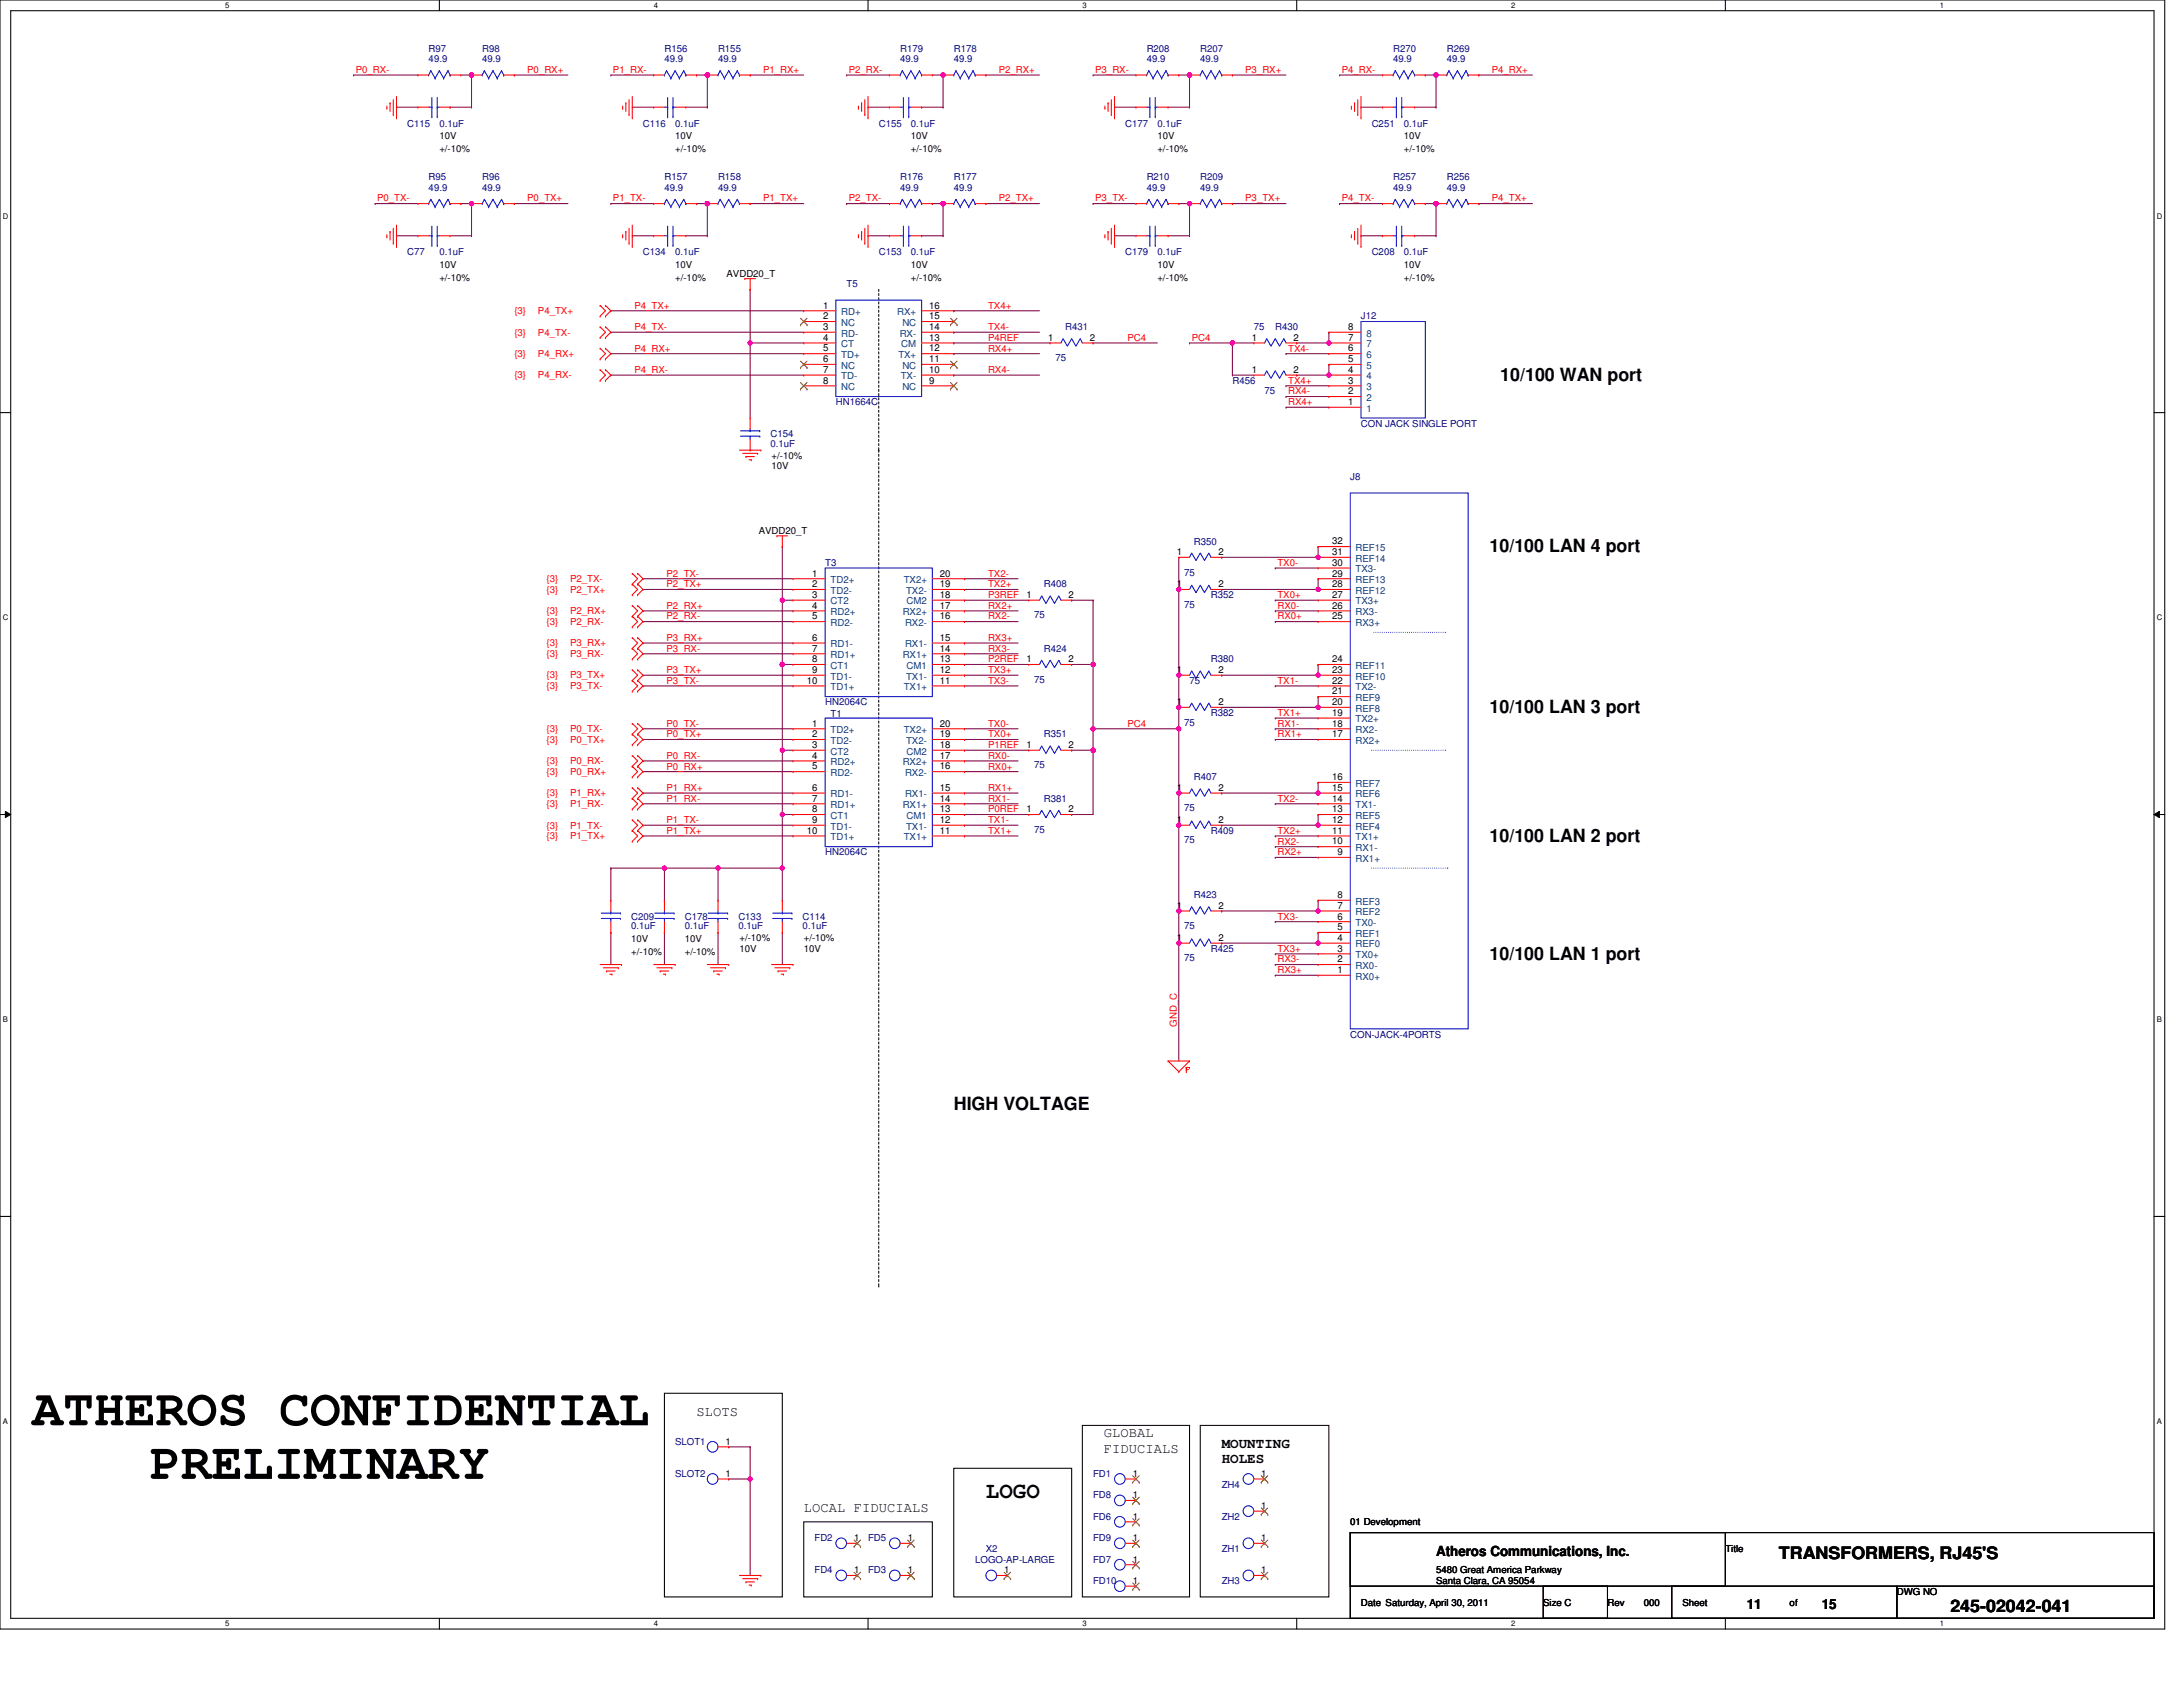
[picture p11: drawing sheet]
<svg xmlns="http://www.w3.org/2000/svg" width="279mm" height="216mm" viewBox="0 0 279 216" stroke-linecap="round" stroke-linejoin="round" font-family="sans-serif">
<defs><g id="words">
<g font-size="6.6">
<text x="4.1" y="182.4">ATHEROS CONFIDENTIAL</text>
<text x="19.2" y="189.3">PRELIMINARY</text>
</g>
<text font-size="2.9" x="126.2" y="191.7">LOGO</text>
<g font-size="2.3">
<text x="192" y="48.7">10/100 WAN port</text>
<text x="190.7" y="70.7">10/100 LAN 4 port</text>
<text x="190.7" y="91.3">10/100 LAN 3 port</text>
<text x="190.7" y="107.7">10/100 LAN 2 port</text>
<text x="190.7" y="122.8">10/100 LAN 1 port</text>
<text x="122.1" y="142">HIGH VOLTAGE</text>
</g>
<g font-size="2.2">
<text x="227.7" y="199.5">TRANSFORMERS, RJ45'S</text>
<text x="249.6" y="206.3">245-02042-041</text>
</g>
<g font-size="1.8">
<text x="89.2" y="181.2">SLOTS</text>
<text x="141.3" y="183.9">GLOBAL</text>
<text x="141.3" y="185.9">FIDUCIALS</text>
<text x="156.4" y="185.3">MOUNTING</text>
<text x="156.4" y="187.3">HOLES</text>
<text x="102.9" y="193.5">LOCAL FIDUCIALS</text>
<text x="183.8" y="199.1">Atheros Communications, Inc.</text>
<text x="223.6" y="206">11</text>
<text x="233.2" y="206">15</text>
</g>
<g font-size="1.2" fill="#f00">
<text x="45.5" y="9.3">P0_RX-</text>
<text x="67.5" y="9.3">P0_RX+</text>
<text x="78.5" y="9.3">P1_RX-</text>
<text x="97.7" y="9.3">P1_RX+</text>
<text x="108.6" y="9.3">P2_RX-</text>
<text x="127.8" y="9.3">P2_RX+</text>
<text x="140.2" y="9.3">P3_RX-</text>
<text x="159.4" y="9.3">P3_RX+</text>
<text x="171.7" y="9.3">P4_RX-</text>
<text x="190.9" y="9.3">P4_RX+</text>
<text x="48.3" y="25.8">P0_TX-</text>
<text x="67.5" y="25.8">P0_TX+</text>
<text x="78.5" y="25.8">P1_TX-</text>
<text x="97.7" y="25.8">P1_TX+</text>
<text x="108.6" y="25.8">P2_TX-</text>
<text x="127.8" y="25.8">P2_TX+</text>
<text x="140.2" y="25.8">P3_TX-</text>
<text x="159.4" y="25.8">P3_TX+</text>
<text x="171.7" y="25.8">P4_TX-</text>
<text x="190.9" y="25.8">P4_TX+</text>
<text x="65.8" y="40.2">{3}</text>
<text x="68.9" y="40.2">P4_TX+</text>
<text x="81.2" y="39.5">P4_TX+</text>
<text x="126.5" y="39.5">TX4+</text>
<text x="65.8" y="45.7">{3}</text>
<text x="65.8" y="42.9">{3}</text>
<text x="68.9" y="45.7">P4_RX+</text>
<text x="68.9" y="42.9">P4_TX-</text>
<text x="81.2" y="47.7">P4_RX-</text>
<text x="81.2" y="45">P4_RX+</text>
<text x="81.2" y="42.2">P4_TX-</text>
<text x="126.5" y="42.2">TX4-</text>
<text x="126.5" y="45">RX4+</text>
<text x="126.5" y="43.6">P4REF</text>
<text x="126.5" y="47.7">RX4-</text>
<text x="144.3" y="43.6">PC4</text>
<text x="152.5" y="43.6">PC4</text>
<text x="164.9" y="45">TX4-</text>
<text x="65.8" y="48.4">{3}</text>
<text x="68.9" y="48.4">P4_RX-</text>
<text x="164.9" y="51.8">RX4+</text>
<text x="164.9" y="50.5">RX4-</text>
<text x="164.9" y="49.1">TX4+</text>
<text x="70" y="75.9">{3}</text>
<text x="70" y="74.5">{3}</text>
<text x="73" y="75.9">P2_TX+</text>
<text x="73" y="74.5">P2_TX-</text>
<text x="85.3" y="77.9">P2_RX+</text>
<text x="85.3" y="75.2">P2_TX+</text>
<text x="85.3" y="73.8">P2_TX-</text>
<text x="126.5" y="77.9">RX2+</text>
<text x="126.5" y="76.5">P3REF</text>
<text x="126.5" y="73.8">TX2-</text>
<text x="126.5" y="75.2">TX2+</text>
<text x="163.5" y="76.5">TX0+</text>
<text x="163.5" y="72.4">TX0-</text>
<text x="163.5" y="77.9">RX0-</text>
<text x="70" y="82.7">{3}</text>
<text x="70" y="78.6">{3}</text>
<text x="70" y="80">{3}</text>
<text x="73" y="82.7">P3_RX+</text>
<text x="73" y="78.6">P2_RX+</text>
<text x="73" y="80">P2_RX-</text>
<text x="85.3" y="82">P3_RX+</text>
<text x="85.3" y="83.4">P3_RX-</text>
<text x="85.3" y="79.3">P2_RX-</text>
<text x="126.5" y="79.3">RX2-</text>
<text x="126.5" y="82">RX3+</text>
<text x="126.5" y="83.4">RX3-</text>
<text x="163.5" y="79.3">RX0+</text>
<text x="70" y="88.2">{3}</text>
<text x="70" y="86.8">{3}</text>
<text x="70" y="84.1">{3}</text>
<text x="73" y="88.2">P3_TX-</text>
<text x="73" y="86.8">P3_TX+</text>
<text x="73" y="84.1">P3_RX-</text>
<text x="85.3" y="86.1">P3_TX+</text>
<text x="85.3" y="87.5">P3_TX-</text>
<text x="126.5" y="84.8">P2REF</text>
<text x="126.5" y="86.1">TX3+</text>
<text x="126.5" y="87.5">TX3-</text>
<text x="163.5" y="87.5">TX1-</text>
<text x="70" y="93.7">{3}</text>
<text x="70" y="95.1">{3}</text>
<text x="73" y="93.7">P0_TX-</text>
<text x="73" y="95.1">P0_TX+</text>
<text x="85.3" y="94.4">P0_TX+</text>
<text x="85.3" y="93">P0_TX-</text>
<text x="126.5" y="95.7">P1REF</text>
<text x="126.5" y="93">TX0-</text>
<text x="126.5" y="94.4">TX0+</text>
<text x="144.3" y="93">PC4</text>
<text x="163.5" y="93">RX1-</text>
<text x="163.5" y="91.6">TX1+</text>
<text x="163.5" y="94.4">RX1+</text>
<text x="70" y="99.2">{3}</text>
<text x="70" y="97.8">{3}</text>
<text x="70" y="101.9">{3}</text>
<text x="73" y="99.2">P0_RX+</text>
<text x="73" y="97.8">P0_RX-</text>
<text x="73" y="101.9">P1_RX+</text>
<text x="85.3" y="97.1">P0_RX-</text>
<text x="85.3" y="98.5">P0_RX+</text>
<text x="85.3" y="101.2">P1_RX+</text>
<text x="126.5" y="101.2">RX1+</text>
<text x="126.5" y="98.5">RX0+</text>
<text x="126.5" y="97.1">RX0-</text>
<text x="70" y="103.3">{3}</text>
<text x="70" y="107.4">{3}</text>
<text x="70" y="106">{3}</text>
<text x="73" y="103.3">P1_RX-</text>
<text x="73" y="107.4">P1_TX+</text>
<text x="73" y="106">P1_TX-</text>
<text x="85.3" y="102.6">P1_RX-</text>
<text x="85.3" y="106.7">P1_TX+</text>
<text x="85.3" y="105.3">P1_TX-</text>
<text x="126.5" y="104">P0REF</text>
<text x="126.5" y="102.6">RX1-</text>
<text x="126.5" y="106.7">TX1+</text>
<text x="126.5" y="105.3">TX1-</text>
<text x="163.5" y="102.6">TX2-</text>
<text x="163.5" y="106.7">TX2+</text>
<text x="163.5" y="109.5">RX2+</text>
<text x="163.5" y="108.1">RX2-</text>
<text x="163.5" y="117.7">TX3-</text>
<text x="163.5" y="121.8">TX3+</text>
<text x="163.5" y="124.5">RX3+</text>
<text x="163.5" y="123.2">RX3-</text>
<text x="150.6" y="131.4" transform="rotate(-90 150.6 131.4)">GND_C</text>
</g>
<g font-size="1.2" fill="#000080">
<text x="54.9" y="6.6">R97</text>
<text x="54.9" y="8">49.9</text>
<text x="61.7" y="6.6">R98</text>
<text x="61.7" y="8">49.9</text>
<text x="85" y="6.6">R156</text>
<text x="85" y="8">49.9</text>
<text x="91.9" y="6.6">R155</text>
<text x="91.9" y="8">49.9</text>
<text x="115.2" y="6.6">R179</text>
<text x="115.2" y="8">49.9</text>
<text x="122.1" y="6.6">R178</text>
<text x="122.1" y="8">49.9</text>
<text x="146.8" y="6.6">R208</text>
<text x="146.8" y="8">49.9</text>
<text x="153.6" y="6.6">R207</text>
<text x="153.6" y="8">49.9</text>
<text x="178.3" y="6.6">R270</text>
<text x="178.3" y="8">49.9</text>
<text x="185.2" y="6.6">R269</text>
<text x="185.2" y="8">49.9</text>
<text x="52.1" y="16.2">C115</text>
<text x="56.2" y="16.2">0.1uF</text>
<text x="82.3" y="16.2">C116</text>
<text x="86.4" y="16.2">0.1uF</text>
<text x="112.5" y="16.2">C155</text>
<text x="116.6" y="16.2">0.1uF</text>
<text x="144" y="16.2">C177</text>
<text x="148.1" y="16.2">0.1uF</text>
<text x="175.6" y="16.2">C251</text>
<text x="179.7" y="16.2">0.1uF</text>
<text x="54.9" y="23.1">R95</text>
<text x="61.7" y="23.1">R96</text>
<text x="85" y="23.1">R157</text>
<text x="91.9" y="23.1">R158</text>
<text x="115.2" y="23.1">R176</text>
<text x="122.1" y="23.1">R177</text>
<text x="146.8" y="23.1">R210</text>
<text x="153.6" y="23.1">R209</text>
<text x="178.3" y="23.1">R257</text>
<text x="185.2" y="23.1">R256</text>
<text x="54.9" y="24.4">49.9</text>
<text x="61.7" y="24.4">49.9</text>
<text x="85" y="24.4">49.9</text>
<text x="91.9" y="24.4">49.9</text>
<text x="115.2" y="24.4">49.9</text>
<text x="122.1" y="24.4">49.9</text>
<text x="146.8" y="24.4">49.9</text>
<text x="153.6" y="24.4">49.9</text>
<text x="178.3" y="24.4">49.9</text>
<text x="185.2" y="24.4">49.9</text>
<text x="52.1" y="32.7">C77</text>
<text x="56.2" y="32.7">0.1uF</text>
<text x="82.3" y="32.7">C134</text>
<text x="86.4" y="32.7">0.1uF</text>
<text x="112.5" y="32.7">C153</text>
<text x="116.6" y="32.7">0.1uF</text>
<text x="144" y="32.7">C179</text>
<text x="148.1" y="32.7">0.1uF</text>
<text x="175.6" y="32.7">C208</text>
<text x="179.7" y="32.7">0.1uF</text>
<text x="108.4" y="36.8">T5</text>
<text x="174.2" y="40.9">J12</text>
<text x="135.1" y="46.2">75</text>
<text x="136.3" y="42.3">R431</text>
<text x="160.5" y="42.3">75</text>
<text x="163.2" y="42.3">R430</text>
<text x="107" y="51.9">HN1664C</text>
<text x="157.7" y="49.1">R456</text>
<text x="161.8" y="50.5">75</text>
<text x="98.6" y="56">C154</text>
<text x="98.6" y="57.2">0.1uF</text>
<text x="174.2" y="54.6">CON JACK SINGLE PORT</text>
<text x="172.8" y="61.5">J8</text>
<text x="152.8" y="69.7">R350</text>
<text x="105.6" y="72.4">T3</text>
<text x="133.6" y="75.2">R408</text>
<text x="151.6" y="73.7">75</text>
<text x="151.6" y="77.8">75</text>
<text x="155" y="76.5">R352</text>
<text x="132.4" y="79.1">75</text>
<text x="133.6" y="83.4">R424</text>
<text x="132.4" y="87.4">75</text>
<text x="152.2" y="87.5">75</text>
<text x="155" y="84.8">R380</text>
<text x="105.6" y="90.3">HN2064C</text>
<text x="106.3" y="91.8">T1</text>
<text x="133.6" y="94.4">R351</text>
<text x="151.6" y="92.9">75</text>
<text x="155" y="91.6">R382</text>
<text x="132.4" y="98.3">75</text>
<text x="152.8" y="99.9">R407</text>
<text x="132.4" y="106.6">75</text>
<text x="133.6" y="102.6">R381</text>
<text x="151.6" y="107.9">75</text>
<text x="151.6" y="103.8">75</text>
<text x="155" y="106.7">R409</text>
<text x="105.6" y="109.5">HN2064C</text>
<text x="80.8" y="117.7">C209</text>
<text x="80.8" y="118.9">0.1uF</text>
<text x="87.6" y="117.7">C178</text>
<text x="87.6" y="118.9">0.1uF</text>
<text x="94.5" y="117.7">C133</text>
<text x="94.5" y="118.9">0.1uF</text>
<text x="102.7" y="117.7">C114</text>
<text x="102.7" y="118.9">0.1uF</text>
<text x="151.6" y="118.9">75</text>
<text x="152.8" y="114.9">R423</text>
<text x="151.6" y="123">75</text>
<text x="155" y="121.8">R425</text>
<text x="172.8" y="132.8">CON-JACK-4PORTS</text>
<text x="86.4" y="184.9">SLOT1</text>
<text x="86.4" y="189">SLOT2</text>
<text x="139.9" y="189">FD1</text>
<text x="139.9" y="191.8">FD8</text>
<text x="156.4" y="190.4">ZH4</text>
<text x="104.2" y="197.2">FD2</text>
<text x="111.1" y="197.2">FD5</text>
<text x="139.9" y="194.5">FD6</text>
<text x="139.9" y="197.2">FD9</text>
<text x="156.4" y="194.5">ZH2</text>
<text x="104.2" y="201.4">FD4</text>
<text x="111.1" y="201.4">FD3</text>
<text x="124.8" y="200">LOGO-AP-LARGE</text>
<text x="126.2" y="198.6">X2</text>
<text x="139.9" y="200">FD7</text>
<text x="139.9" y="202.7">FD10</text>
<text x="156.4" y="198.6">ZH1</text>
<text x="156.4" y="202.7">ZH3</text>
</g>
<g font-size="1.2">
<text x="56.2" y="17.8">10V</text>
<text x="86.4" y="17.8">10V</text>
<text x="116.6" y="17.8">10V</text>
<text x="148.1" y="17.8">10V</text>
<text x="179.7" y="17.8">10V</text>
<text x="56.2" y="19.5">+/-10%</text>
<text x="86.4" y="19.5">+/-10%</text>
<text x="116.6" y="19.5">+/-10%</text>
<text x="148.1" y="19.5">+/-10%</text>
<text x="179.7" y="19.5">+/-10%</text>
<text x="56.2" y="35.9">+/-10%</text>
<text x="56.2" y="34.3">10V</text>
<text x="86.4" y="35.9">+/-10%</text>
<text x="86.4" y="34.3">10V</text>
<text x="93" y="35.4">AVDD20_T</text>
<text x="116.6" y="35.9">+/-10%</text>
<text x="116.6" y="34.3">10V</text>
<text x="148.1" y="35.9">+/-10%</text>
<text x="148.1" y="34.3">10V</text>
<text x="179.7" y="35.9">+/-10%</text>
<text x="179.7" y="34.3">10V</text>
<text x="105.3" y="39.5">1</text>
<text x="105.3" y="40.9">2</text>
<text x="118.9" y="39.5">16</text>
<text x="118.9" y="40.9">15</text>
<text x="105.3" y="42.2">3</text>
<text x="105.3" y="43.6">4</text>
<text x="105.3" y="45">5</text>
<text x="105.3" y="46.4">6</text>
<text x="105.3" y="47.7">7</text>
<text x="118.9" y="42.2">14</text>
<text x="118.9" y="43.6">13</text>
<text x="118.9" y="45">12</text>
<text x="118.9" y="46.4">11</text>
<text x="118.9" y="47.7">10</text>
<text x="134.1" y="43.6">1</text>
<text x="139.5" y="43.6">2</text>
<text x="160.2" y="43.6">1</text>
<text x="160.2" y="47.7">1</text>
<text x="165.6" y="43.6">2</text>
<text x="165.6" y="47.7">2</text>
<text x="172.5" y="47.7">4</text>
<text x="172.5" y="46.4">5</text>
<text x="172.5" y="45">6</text>
<text x="172.5" y="43.6">7</text>
<text x="172.5" y="42.2">8</text>
<text x="105.3" y="49.1">8</text>
<text x="118.9" y="49.1">9</text>
<text x="172.5" y="51.8">1</text>
<text x="172.5" y="50.5">2</text>
<text x="172.5" y="49.1">3</text>
<text x="98.8" y="58.7">+/-10%</text>
<text x="98.8" y="60.1">10V</text>
<text x="97.1" y="68.3">AVDD20_T</text>
<text x="150.6" y="71">1</text>
<text x="155.9" y="71">2</text>
<text x="170.5" y="69.7">32</text>
<text x="170.5" y="71">31</text>
<text x="104" y="76.5">3</text>
<text x="104" y="77.9">4</text>
<text x="104" y="75.2">2</text>
<text x="104" y="73.8">1</text>
<text x="120.3" y="75.2">19</text>
<text x="120.3" y="73.8">20</text>
<text x="120.3" y="76.5">18</text>
<text x="120.3" y="77.9">17</text>
<text x="131.4" y="76.5">1</text>
<text x="136.7" y="76.5">2</text>
<text x="150.6" y="75.2">1</text>
<text x="155.9" y="75.2">2</text>
<text x="170.5" y="72.4">30</text>
<text x="170.5" y="73.8">29</text>
<text x="170.5" y="75.2">28</text>
<text x="170.5" y="76.5">27</text>
<text x="170.5" y="77.9">26</text>
<text x="104" y="83.4">7</text>
<text x="104" y="82">6</text>
<text x="104" y="79.3">5</text>
<text x="120.3" y="82">15</text>
<text x="120.3" y="83.4">14</text>
<text x="120.3" y="79.3">16</text>
<text x="170.5" y="79.3">25</text>
<text x="103.3" y="87.5">10</text>
<text x="104" y="86.1">9</text>
<text x="104" y="84.8">8</text>
<text x="120.3" y="84.8">13</text>
<text x="120.3" y="87.5">11</text>
<text x="120.3" y="86.1">12</text>
<text x="131.4" y="84.8">1</text>
<text x="136.7" y="84.8">2</text>
<text x="150.6" y="86.1">1</text>
<text x="155.9" y="86.1">2</text>
<text x="170.5" y="84.8">24</text>
<text x="170.5" y="86.1">23</text>
<text x="170.5" y="87.5">22</text>
<text x="170.5" y="88.9">21</text>
<text x="104" y="95.7">3</text>
<text x="104" y="94.4">2</text>
<text x="104" y="93">1</text>
<text x="120.3" y="94.4">19</text>
<text x="120.3" y="93">20</text>
<text x="120.3" y="95.7">18</text>
<text x="131.4" y="95.7">1</text>
<text x="136.7" y="95.7">2</text>
<text x="150.6" y="90.2">1</text>
<text x="155.9" y="90.2">2</text>
<text x="170.5" y="90.2">20</text>
<text x="170.5" y="91.6">19</text>
<text x="170.5" y="93">18</text>
<text x="170.5" y="94.4">17</text>
<text x="104" y="101.2">6</text>
<text x="104" y="98.5">5</text>
<text x="104" y="97.1">4</text>
<text x="120.3" y="101.2">15</text>
<text x="120.3" y="98.5">16</text>
<text x="120.3" y="97.1">17</text>
<text x="150.6" y="101.2">1</text>
<text x="155.9" y="101.2">2</text>
<text x="170.5" y="101.2">15</text>
<text x="170.5" y="99.8">16</text>
<text x="103.3" y="106.7">10</text>
<text x="104" y="105.3">9</text>
<text x="104" y="102.6">7</text>
<text x="104" y="104">8</text>
<text x="120.3" y="104">13</text>
<text x="120.3" y="106.7">11</text>
<text x="120.3" y="105.3">12</text>
<text x="120.3" y="102.6">14</text>
<text x="131.4" y="104">1</text>
<text x="136.7" y="104">2</text>
<text x="150.6" y="105.3">1</text>
<text x="155.9" y="105.3">2</text>
<text x="170.5" y="102.6">14</text>
<text x="170.5" y="104">13</text>
<text x="170.5" y="105.3">12</text>
<text x="170.5" y="106.7">11</text>
<text x="170.5" y="108.1">10</text>
<text x="171.2" y="109.4">9</text>
<text x="150.6" y="116.3">1</text>
<text x="155.9" y="116.3">2</text>
<text x="171.2" y="119">5</text>
<text x="171.2" y="117.7">6</text>
<text x="171.2" y="116.3">7</text>
<text x="171.2" y="114.9">8</text>
<text x="80.8" y="120.6">10V</text>
<text x="80.8" y="122.2">+/-10%</text>
<text x="87.6" y="120.6">10V</text>
<text x="87.6" y="122.2">+/-10%</text>
<text x="94.6" y="121.8">10V</text>
<text x="94.6" y="120.4">+/-10%</text>
<text x="102.9" y="121.8">10V</text>
<text x="102.9" y="120.4">+/-10%</text>
<text x="150.6" y="120.4">1</text>
<text x="155.9" y="120.4">2</text>
<text x="171.2" y="124.5">1</text>
<text x="171.2" y="121.8">3</text>
<text x="171.2" y="120.4">4</text>
<text x="171.2" y="123.2">2</text>
<text x="92.9" y="184.9">1</text>
<text x="92.9" y="189">1</text>
<text x="145" y="189">1</text>
<text x="145" y="191.7">1</text>
<text x="161.4" y="189">1</text>
<text x="109.3" y="197.2">1</text>
<text x="116.2" y="197.2">1</text>
<text x="145" y="194.5">1</text>
<text x="145" y="197.2">1</text>
<text x="161.4" y="197.2">1</text>
<text x="161.4" y="193.1">1</text>
<text x="172.8" y="195.2">01 Development</text>
<text x="109.3" y="201.3">1</text>
<text x="116.2" y="201.3">1</text>
<text x="128.5" y="201.3">1</text>
<text x="145" y="200">1</text>
<text x="145" y="202.7">1</text>
<text x="161.4" y="201.3">1</text>
<text x="183.8" y="201.4">5480 Great America Parkway</text>
<text x="183.8" y="202.7">Santa Clara, CA 95054</text>
<text x="220.8" y="198.6">Title</text>
<text x="174.2" y="205.5">Date Saturday, April 30, 2011</text>
<text x="197.5" y="205.5">Size C</text>
<text x="205.7" y="205.5">Rev</text>
<text x="210.4" y="205.5">000</text>
<text x="215.3" y="205.5">Sheet</text>
<text x="229.1" y="205.5">of</text>
<text x="242.8" y="204.1">DWG NO</text>
</g>
<g font-size="1.2" fill="#004080">
<text x="107.7" y="40.3">RD+</text>
<text x="107.7" y="41.7">NC</text>
<text x="114.8" y="40.3">RX+</text>
<text x="115.5" y="41.7">NC</text>
<text x="107.7" y="43.1">RD-</text>
<text x="107.7" y="44.4">CT</text>
<text x="107.7" y="45.8">TD+</text>
<text x="107.7" y="47.2">NC</text>
<text x="115" y="45.8">TX+</text>
<text x="115.2" y="43.1">RX-</text>
<text x="115.4" y="44.4">CM</text>
<text x="115.5" y="47.2">NC</text>
<text x="174.9" y="47.2">5</text>
<text x="174.9" y="45.8">6</text>
<text x="174.9" y="44.4">7</text>
<text x="174.9" y="43.1">8</text>
<text x="107.7" y="48.6">TD-</text>
<text x="107.7" y="49.9">NC</text>
<text x="115.3" y="48.6">TX-</text>
<text x="115.5" y="49.9">NC</text>
<text x="174.9" y="52.7">1</text>
<text x="174.9" y="51.3">2</text>
<text x="174.9" y="49.9">3</text>
<text x="174.9" y="48.6">4</text>
<text x="173.5" y="70.5">REF15</text>
<text x="173.5" y="71.9">REF14</text>
<text x="106.3" y="77.4">CT2</text>
<text x="106.3" y="76">TD2-</text>
<text x="106.3" y="74.6">TD2+</text>
<text x="115.7" y="74.6">TX2+</text>
<text x="116" y="76">TX2-</text>
<text x="116" y="77.4">CM2</text>
<text x="173.5" y="73.2">TX3-</text>
<text x="173.5" y="74.6">REF13</text>
<text x="173.5" y="76">REF12</text>
<text x="173.5" y="77.4">TX3+</text>
<text x="106.3" y="82.8">RD1-</text>
<text x="106.3" y="80.1">RD2-</text>
<text x="106.3" y="78.7">RD2+</text>
<text x="115.5" y="78.7">RX2+</text>
<text x="115.8" y="82.8">RX1-</text>
<text x="115.8" y="80.1">RX2-</text>
<text x="173.5" y="78.7">RX3-</text>
<text x="173.5" y="80.1">RX3+</text>
<text x="106.3" y="88.3">TD1+</text>
<text x="106.3" y="87">TD1-</text>
<text x="106.3" y="84.2">RD1+</text>
<text x="106.3" y="85.6">CT1</text>
<text x="115.5" y="84.2">RX1+</text>
<text x="115.7" y="88.3">TX1+</text>
<text x="116" y="87">TX1-</text>
<text x="116" y="85.6">CM1</text>
<text x="173.5" y="85.6">REF11</text>
<text x="173.5" y="87">REF10</text>
<text x="173.5" y="88.3">TX2-</text>
<text x="173.5" y="89.7">REF9</text>
<text x="106.3" y="95.2">TD2-</text>
<text x="106.3" y="93.8">TD2+</text>
<text x="115.7" y="93.8">TX2+</text>
<text x="116" y="95.2">TX2-</text>
<text x="173.5" y="91.1">REF8</text>
<text x="173.5" y="92.4">TX2+</text>
<text x="173.5" y="93.8">RX2-</text>
<text x="173.5" y="95.2">RX2+</text>
<text x="106.3" y="99.3">RD2-</text>
<text x="106.3" y="96.6">CT2</text>
<text x="106.3" y="97.9">RD2+</text>
<text x="115.5" y="97.9">RX2+</text>
<text x="115.8" y="99.3">RX2-</text>
<text x="116" y="96.6">CM2</text>
<text x="173.5" y="100.7">REF7</text>
<text x="106.3" y="107.5">TD1+</text>
<text x="106.3" y="106.2">TD1-</text>
<text x="106.3" y="103.4">RD1+</text>
<text x="106.3" y="104.8">CT1</text>
<text x="106.3" y="102.1">RD1-</text>
<text x="115.5" y="103.4">RX1+</text>
<text x="115.7" y="107.5">TX1+</text>
<text x="115.8" y="102.1">RX1-</text>
<text x="116" y="106.2">TX1-</text>
<text x="116" y="104.8">CM1</text>
<text x="173.5" y="102.1">REF6</text>
<text x="173.5" y="103.4">TX1-</text>
<text x="173.5" y="104.8">REF5</text>
<text x="173.5" y="106.2">REF4</text>
<text x="173.5" y="107.5">TX1+</text>
<text x="173.5" y="108.9">RX1-</text>
<text x="173.5" y="110.3">RX1+</text>
<text x="173.5" y="119.9">REF1</text>
<text x="173.5" y="118.5">TX0-</text>
<text x="173.5" y="117.1">REF2</text>
<text x="173.5" y="115.8">REF3</text>
<text x="173.5" y="125.4">RX0+</text>
<text x="173.5" y="122.6">TX0+</text>
<text x="173.5" y="121.3">REF0</text>
<text x="173.5" y="124">RX0-</text>
</g>
<g font-size="1">
<text x="28.8" y="1">5</text>
<text x="83.7" y="1">4</text>
<text x="138.5" y="1">3</text>
<text x="193.4" y="1">2</text>
<text x="248.3" y="1">1</text>
<text x=".3" y="28">D</text>
<text x="276" y="28">D</text>
<text x=".3" y="79.4">C</text>
<text x="276" y="79.4">C</text>
<text x=".3" y="130.8">B</text>
<text x="276" y="130.8">B</text>
<text x=".3" y="182.3">A</text>
<text x="276" y="182.3">A</text>
<text x="28.8" y="208.1">5</text>
<text x="83.7" y="208.1">4</text>
<text x="138.5" y="208.1">3</text>
<text x="193.4" y="208.1">2</text>
<text x="248.3" y="208.1">1</text>
</g>
</g></defs>
<path d="M0 0h277.1v208.5h-277.1zM1.4 1.4h274.3v205.7h-274.3z" fill="none" stroke="#000" stroke-width=".13"/>
<g fill="#fff">
<path d="M28.8 .1h.5v1.1h-.5z"/>
<path d="M28.8 207.3h.5v1h-.5z"/>
</g>
<path d="M56.2 0v1.4M56.2 207.1v1.4" fill="none" stroke="#000" stroke-width=".13"/>
<g fill="#fff">
<path d="M83.7 .1h.5v1.1h-.5z"/>
<path d="M83.7 207.3h.5v1h-.5z"/>
</g>
<path d="M111.1 0v1.4M111.1 207.1v1.4" fill="none" stroke="#000" stroke-width=".13"/>
<g fill="#fff">
<path d="M138.5 .1h.6v1.1h-.6z"/>
<path d="M138.5 207.3h.6v1h-.6z"/>
</g>
<path d="M166 0v1.4M166 207.1v1.4" fill="none" stroke="#000" stroke-width=".13"/>
<g fill="#fff">
<path d="M193.4 .1h.5v1.1h-.5z"/>
<path d="M193.4 207.3h.5v1h-.5z"/>
</g>
<path d="M220.8 0v1.4M220.8 207.1v1.4" fill="none" stroke="#000" stroke-width=".13"/>
<g fill="#fff">
<path d="M248.3 .1h.5v1.1h-.5z"/>
<path d="M248.3 207.3h.5v1h-.5z"/>
<path d="M.3 27.1h.8v1.1h-.8z"/>
<path d="M276 27.1h.7v1.1h-.7z"/>
<path d="M.3 78.5h.8v1.1h-.8z"/>
<path d="M276 78.5h.7v1.1h-.7z"/>
</g>
<path d="M0 52.8h1.4M275.7 52.8h1.4" fill="none" stroke="#000" stroke-width=".13"/>
<g fill="#fff">
<path d="M.3 130h.7v1.1h-.7z"/>
<path d="M276 130h.7v1.1h-.7z"/>
</g>
<path d="M0 104.2h1.4M.7 103.8l.7 .4-.7 .4zM275.7 104.2l.7-.4v.8zM275.7 104.2h1.4" fill="none" stroke="#000" stroke-width=".13"/>
<path d="M.7 103.8l.7 .4-.7 .4zM275.7 104.2l.7-.4v.8z" fill="#000"/>
<g fill="#fff">
<path d="M.3 181.4h.7v1.1h-.7z"/>
<path d="M276 181.4h.7v1.1h-.7z"/>
</g>
<path d="M0 155.7h1.4M275.7 155.7h1.4M85 178.3h15.1v26.1h-15.1zM102.9 194.8h16.4v9.6h-16.4zM122.1 187.9h15.1v16.5h-15.1zM138.5 182.4h13.7v22h-13.7zM153.6 182.4h16.5v22h-16.5z" fill="none" stroke="#000" stroke-width=".13"/>
<path d="M112.5 37v20.6M112.5 57.6v107M112.5 57.6h.1M112.5 164.6h.1" fill="none" stroke="#000" stroke-width=".13" stroke-dasharray=".3 .3"/>
<path d="M93.3 185.2h.1M93.3 185.2h2.7M96 189.3h.1M96 189.3v12.3" fill="none" stroke="#800040" stroke-width=".13"/>
<circle cx="96" cy="189.3" r=".27" fill="#f0f"/>
<circle cx="96" cy="189.3" r=".27" fill="none" stroke="#f0f" stroke-width=".13"/>
<path d="M139.9 93.3h.1M139.9 93.3h11M93.3 189.3h.1M96 185.2h.1M96 185.2v4.1h-2.7" fill="none" stroke="#800040" stroke-width=".13"/>
<circle cx="150.9" cy="93.3" r=".27" fill="#f0f"/>
<circle cx="150.9" cy="93.3" r=".27" fill="none" stroke="#f0f" stroke-width=".13"/>
<path d="M150.9 90.5h.1M150.9 90.5v2.8" fill="none" stroke="#800040" stroke-width=".13"/>
<circle cx="150.9" cy="90.5" r=".27" fill="#f0f"/>
<circle cx="150.9" cy="90.5" r=".27" fill="none" stroke="#f0f" stroke-width=".13"/>
<path d="M156.4 90.5h.1M156.4 90.5h12.3" fill="none" stroke="#800040" stroke-width=".13"/>
<circle cx="168.7" cy="90.5" r=".27" fill="#f0f"/>
<circle cx="168.7" cy="90.5" r=".27" fill="none" stroke="#f0f" stroke-width=".13"/>
<path d="M168.7 89.2h.1M168.7 89.2v1.3M156.4 116.6h.1M156.4 116.6h12.3" fill="none" stroke="#800040" stroke-width=".13"/>
<circle cx="168.7" cy="116.6" r=".27" fill="#f0f"/>
<circle cx="168.7" cy="116.6" r=".27" fill="none" stroke="#f0f" stroke-width=".13"/>
<path d="M156.4 101.5h.1M156.4 101.5h12.3" fill="none" stroke="#800040" stroke-width=".13"/>
<circle cx="168.7" cy="101.5" r=".27" fill="#f0f"/>
<circle cx="168.7" cy="101.5" r=".27" fill="none" stroke="#f0f" stroke-width=".13"/>
<path d="M168.7 115.2h.1M168.7 100.1h.1M168.7 100.1v1.4M168.7 115.2v1.4M156.4 120.7h.1M156.4 120.7h12.3" fill="none" stroke="#800040" stroke-width=".13"/>
<circle cx="168.7" cy="120.7" r=".27" fill="#f0f"/>
<circle cx="168.7" cy="120.7" r=".27" fill="none" stroke="#f0f" stroke-width=".13"/>
<path d="M156.4 105.6h.1M156.4 105.6h12.3" fill="none" stroke="#800040" stroke-width=".13"/>
<circle cx="168.7" cy="105.6" r=".27" fill="#f0f"/>
<circle cx="168.7" cy="105.6" r=".27" fill="none" stroke="#f0f" stroke-width=".13"/>
<path d="M156.4 71.3h.1M156.4 71.3h12.3M168.7 119.3h.1M168.7 119.3v1.4" fill="none" stroke="#800040" stroke-width=".13"/>
<circle cx="168.7" cy="71.3" r=".27" fill="#f0f"/>
<circle cx="168.7" cy="71.3" r=".27" fill="none" stroke="#f0f" stroke-width=".13"/>
<path d="M150.9 71.3h.1M150.9 75.4h.1M150.9 71.3v15.1M168.7 70h.1M168.7 70v1.3M150.9 93.3h.1M150.9 93.3v8.2M168.7 104.2h.1M168.7 104.2v1.4" fill="none" stroke="#800040" stroke-width=".13"/>
<circle cx="150.9" cy="75.4" r=".27" fill="#f0f"/>
<circle cx="150.9" cy="75.4" r=".27" fill="none" stroke="#f0f" stroke-width=".13"/>
<path d="M150.9 101.5h.1M150.9 101.5v4.1" fill="none" stroke="#800040" stroke-width=".13"/>
<circle cx="150.9" cy="101.5" r=".27" fill="#f0f"/>
<circle cx="150.9" cy="101.5" r=".27" fill="none" stroke="#f0f" stroke-width=".13"/>
<path d="M150.9 105.6h.1M150.9 105.6v11" fill="none" stroke="#800040" stroke-width=".13"/>
<circle cx="150.9" cy="105.6" r=".27" fill="#f0f"/>
<circle cx="150.9" cy="105.6" r=".27" fill="none" stroke="#f0f" stroke-width=".13"/>
<path d="M150.9 86.4h.1M150.9 86.4v4.1" fill="none" stroke="#800040" stroke-width=".13"/>
<circle cx="150.9" cy="86.4" r=".27" fill="#f0f"/>
<circle cx="150.9" cy="86.4" r=".27" fill="none" stroke="#f0f" stroke-width=".13"/>
<path d="M156.4 75.4h.1M156.4 75.4h12.3" fill="none" stroke="#800040" stroke-width=".13"/>
<circle cx="168.7" cy="75.4" r=".27" fill="#f0f"/>
<circle cx="168.7" cy="75.4" r=".27" fill="none" stroke="#f0f" stroke-width=".13"/>
<path d="M156.4 86.4h.1M156.4 86.4h12.3" fill="none" stroke="#800040" stroke-width=".13"/>
<circle cx="168.7" cy="86.4" r=".27" fill="#f0f"/>
<circle cx="168.7" cy="86.4" r=".27" fill="none" stroke="#f0f" stroke-width=".13"/>
<path d="M150.9 116.6h.1M150.9 116.6v4.1" fill="none" stroke="#800040" stroke-width=".13"/>
<circle cx="150.9" cy="116.6" r=".27" fill="#f0f"/>
<circle cx="150.9" cy="116.6" r=".27" fill="none" stroke="#f0f" stroke-width=".13"/>
<path d="M168.7 74.1h.1M168.7 74.1v1.3M150.9 120.7h.1M150.9 120.7v15.1" fill="none" stroke="#800040" stroke-width=".13"/>
<circle cx="150.9" cy="120.7" r=".27" fill="#f0f"/>
<circle cx="150.9" cy="120.7" r=".27" fill="none" stroke="#f0f" stroke-width=".13"/>
<path d="M123.4 78.2h.1M123.4 78.2h6.9M137.2 76.8h.1M137.2 76.8h2.7M139.9 76.8h.1M139.9 76.8v8.2M168.7 85h.1M168.7 85v1.4" fill="none" stroke="#800040" stroke-width=".13"/>
<circle cx="139.9" cy="85" r=".27" fill="#f0f"/>
<circle cx="139.9" cy="85" r=".27" fill="none" stroke="#f0f" stroke-width=".13"/>
<path d="M137.2 85h.1M137.2 96h.1M137.2 85h2.7M137.2 96h2.7M139.9 96h.1M139.9 96v8.2" fill="none" stroke="#800040" stroke-width=".13"/>
<circle cx="139.9" cy="96" r=".27" fill="#f0f"/>
<circle cx="139.9" cy="96" r=".27" fill="none" stroke="#f0f" stroke-width=".13"/>
<g fill="none" stroke="#800040" stroke-width=".13">
<path d="M123.4 76.8h.1M123.4 74.1h.1M123.4 75.4h.1M123.4 79.6h.1M123.4 76.8h8.3M123.4 74.1h6.9M123.4 75.4h6.9M123.4 79.6h6.9M100.1 96h.1M100.1 96v8.2M123.4 85h.1M123.4 96h.1"/>
<path d="M123.4 86.4h.1M123.4 93.3h.1M123.4 98.8h.1M123.4 94.6h.1M123.4 87.8h.1M123.4 82.3h.1M123.4 83.7h.1M123.4 85h8.3M123.4 96h8.3M123.4 86.4h6.9M123.4 93.3h6.9M123.4 98.8h6.9"/>
<path d="M123.4 94.6h6.9M123.4 87.8h6.9M123.4 82.3h6.9M123.4 83.7h6.9M123.4 104.2h.1M123.4 101.5h.1M123.4 102.9h.1M123.4 107h.1M123.4 104.2h8.3M123.4 101.5h6.9M123.4 102.9h6.9M123.4 107h6.9"/>
<path d="M137.2 104.2h.1M137.2 104.2h2.7"/>
</g>
<circle cx="100.1" cy="96" r=".27" fill="#f0f"/>
<circle cx="100.1" cy="96" r=".27" fill="none" stroke="#f0f" stroke-width=".13"/>
<path d="M100.1 76.8h.1M100.1 76.8v8.2M100.1 85h.1M100.1 85h1.4M123.4 97.4h.1M123.4 97.4h6.9M91.9 111.1h.1M91.9 111.1v4.1M100.1 104.2h.1M100.1 104.2h1.4M123.4 105.6h.1M123.4 105.6h6.9" fill="none" stroke="#800040" stroke-width=".13"/>
<circle cx="100.1" cy="85" r=".27" fill="#f0f"/>
<circle cx="100.1" cy="85" r=".27" fill="none" stroke="#f0f" stroke-width=".13"/>
<circle cx="100.1" cy="76.8" r=".27" fill="#f0f"/>
<circle cx="100.1" cy="76.8" r=".27" fill="none" stroke="#f0f" stroke-width=".13"/>
<path d="M100.1 70h.1M100.1 70v6.8M100.1 96h.1M100.1 96h1.4M91.9 111.1h.1M91.9 111.1h8.2" fill="none" stroke="#800040" stroke-width=".13"/>
<circle cx="100.1" cy="111.1" r=".27" fill="#f0f"/>
<circle cx="100.1" cy="111.1" r=".27" fill="none" stroke="#f0f" stroke-width=".13"/>
<circle cx="91.9" cy="111.1" r=".27" fill="#f0f"/>
<circle cx="91.9" cy="111.1" r=".27" fill="none" stroke="#f0f" stroke-width=".13"/>
<path d="M78.2 111.1h.1M78.2 111.1h6.8M100.1 104.2h.1M100.1 104.2v6.9" fill="none" stroke="#800040" stroke-width=".13"/>
<circle cx="100.1" cy="104.2" r=".27" fill="#f0f"/>
<circle cx="100.1" cy="104.2" r=".27" fill="none" stroke="#f0f" stroke-width=".13"/>
<g fill="none" stroke="#800040" stroke-width=".13">
<path d="M100.1 76.8h.1M100.1 76.8h1.4M78.2 111.1h.1M78.2 119.3h.1M78.2 111.1v4.1M78.2 119.3v4.1M85 111.1h.1M85 119.3h.1M85 111.1v4.1M85 119.3v4.1M85 111.1h6.9M91.9 119.3h.1"/>
<path d="M91.9 119.3v4.1M100.1 119.3h.1M100.1 119.3v4.1"/>
</g>
<circle cx="85" cy="111.1" r=".27" fill="#f0f"/>
<circle cx="85" cy="111.1" r=".27" fill="none" stroke="#f0f" stroke-width=".13"/>
<path d="M100.1 85h.1M100.1 85v11M100.1 111.1h.1M100.1 111.1v4.1" fill="none" stroke="#800040" stroke-width=".13"/>
<circle cx="100.1" cy="85" r=".27" fill="#f0f"/>
<circle cx="100.1" cy="85" r=".27" fill="none" stroke="#f0f" stroke-width=".13"/>
<path d="M139.9 85h.1M139.9 93.3h.1M139.9 85v11" fill="none" stroke="#800040" stroke-width=".13"/>
<circle cx="139.9" cy="96" r=".27" fill="#f0f"/>
<circle cx="139.9" cy="96" r=".27" fill="none" stroke="#f0f" stroke-width=".13"/>
<circle cx="139.9" cy="93.3" r=".27" fill="#f0f"/>
<circle cx="139.9" cy="93.3" r=".27" fill="none" stroke="#f0f" stroke-width=".13"/>
<path d="M96 43.9h.1M96 43.9v9.6" fill="none" stroke="#800040" stroke-width=".13"/>
<circle cx="96" cy="43.9" r=".27" fill="#f0f"/>
<circle cx="96" cy="43.9" r=".27" fill="none" stroke="#f0f" stroke-width=".13"/>
<g fill="none" stroke="#800040" stroke-width=".13">
<path d="M122.1 42.5h.1M122.1 45.3h.1M122.1 45.3h10.9M122.1 42.5h10.9M157.7 43.9h.1M157.7 43.9h2.8M164.6 45.3h.1M164.6 52.1h.1M164.6 50.7h.1M164.6 49.4h.1M164.6 45.3h5.5M164.6 52.1h5.5"/>
<path d="M164.6 50.7h5.5M164.6 49.4h5.5M166 43.9h.1M166 43.9h4.1"/>
</g>
<circle cx="170.1" cy="43.9" r=".27" fill="#f0f"/>
<circle cx="170.1" cy="43.9" r=".27" fill="none" stroke="#f0f" stroke-width=".13"/>
<path d="M170.1 42.5h.1M170.1 46.6h.1M170.1 42.5v1.4M170.1 46.6v1.4" fill="none" stroke="#800040" stroke-width=".13"/>
<circle cx="170.1" cy="48" r=".27" fill="#f0f"/>
<circle cx="170.1" cy="48" r=".27" fill="none" stroke="#f0f" stroke-width=".13"/>
<path d="M157.7 48h.1M157.7 43.9h.1M157.7 48h2.8M157.7 43.9v4.1M166 48h.1M166 48h4.1" fill="none" stroke="#800040" stroke-width=".13"/>
<circle cx="157.7" cy="43.9" r=".27" fill="#f0f"/>
<circle cx="157.7" cy="43.9" r=".27" fill="none" stroke="#f0f" stroke-width=".13"/>
<g fill="none" stroke="#800040" stroke-width=".13">
<path d="M50.7 13.7h.1M50.7 13.7h2.8M80.9 13.7h.1M80.9 13.7h2.8M111.1 13.7h.1M111.1 13.7h2.7M142.6 13.7h.1M142.6 13.7h2.8M174.2 13.7h.1M174.2 13.7h2.7M181.1 13.7h2.7M183.8 13.7h.1"/>
<path d="M183.8 9.6h.1M183.8 9.6v4.1M50.7 30.2h.1M50.7 30.2h2.8M78.2 39.8h.1M78.2 39.8h24.7M80.9 30.2h.1M80.9 30.2h2.8M96 37h.1M96 37v6.9M111.1 30.2h.1M111.1 30.2h2.7"/>
<path d="M122.1 39.8h.1M122.1 39.8h10.9M142.6 30.2h.1M142.6 30.2h2.8M174.2 30.2h.1M174.2 30.2h2.7M78.2 48h.1M78.2 45.3h.1M78.2 42.5h.1M78.2 48h24.7M78.2 45.3h24.7M78.2 42.5h24.7"/>
<path d="M96 43.9h.1M96 43.9h6.9M122.1 43.9h.1M122.1 48h.1M122.1 43.9h12.3M122.1 48h10.9M139.9 43.9h.1M139.9 43.9h8.2M152.2 43.9h.1M152.2 43.9h5.5"/>
</g>
<circle cx="183.8" cy="9.6" r=".27" fill="#f0f"/>
<circle cx="183.8" cy="9.6" r=".27" fill="none" stroke="#f0f" stroke-width=".13"/>
<path d="M182.4 9.6h.1M182.4 9.6h1.4" fill="none" stroke="#800040" stroke-width=".13"/>
<circle cx="183.8" cy="9.6" r=".27" fill="#f0f"/>
<circle cx="183.8" cy="9.6" r=".27" fill="none" stroke="#f0f" stroke-width=".13"/>
<path d="M181.1 30.2h2.7M183.8 30.2h.1M183.8 26.1h.1M183.8 26.1v4.1" fill="none" stroke="#800040" stroke-width=".13"/>
<circle cx="183.8" cy="26.1" r=".27" fill="#f0f"/>
<circle cx="183.8" cy="26.1" r=".27" fill="none" stroke="#f0f" stroke-width=".13"/>
<path d="M182.4 26.1h.1M182.4 26.1h1.4" fill="none" stroke="#800040" stroke-width=".13"/>
<circle cx="183.8" cy="26.1" r=".27" fill="#f0f"/>
<circle cx="183.8" cy="26.1" r=".27" fill="none" stroke="#f0f" stroke-width=".13"/>
<path d="M149.5 13.7h2.7M152.2 13.7h.1M152.2 9.6h.1M152.2 9.6v4.1" fill="none" stroke="#800040" stroke-width=".13"/>
<circle cx="152.2" cy="9.6" r=".27" fill="#f0f"/>
<circle cx="152.2" cy="9.6" r=".27" fill="none" stroke="#f0f" stroke-width=".13"/>
<path d="M150.9 9.6h.1M150.9 9.6h1.3" fill="none" stroke="#800040" stroke-width=".13"/>
<circle cx="152.2" cy="9.6" r=".27" fill="#f0f"/>
<circle cx="152.2" cy="9.6" r=".27" fill="none" stroke="#f0f" stroke-width=".13"/>
<path d="M149.5 30.2h2.7M152.2 30.2h.1M152.2 26.1h.1M152.2 26.1v4.1" fill="none" stroke="#800040" stroke-width=".13"/>
<circle cx="152.2" cy="26.1" r=".27" fill="#f0f"/>
<circle cx="152.2" cy="26.1" r=".27" fill="none" stroke="#f0f" stroke-width=".13"/>
<path d="M150.9 26.1h.1M150.9 26.1h1.3" fill="none" stroke="#800040" stroke-width=".13"/>
<circle cx="152.2" cy="26.1" r=".27" fill="#f0f"/>
<circle cx="152.2" cy="26.1" r=".27" fill="none" stroke="#f0f" stroke-width=".13"/>
<path d="M59 9.6h1.4M60.4 9.6h.1" fill="none" stroke="#800040" stroke-width=".13"/>
<circle cx="60.3" cy="9.6" r=".27" fill="#f0f"/>
<circle cx="60.3" cy="9.6" r=".27" fill="none" stroke="#f0f" stroke-width=".13"/>
<path d="M60.4 13.7h.1M60.4 9.6v4.1" fill="none" stroke="#800040" stroke-width=".13"/>
<circle cx="60.3" cy="9.6" r=".27" fill="#f0f"/>
<circle cx="60.3" cy="9.6" r=".27" fill="none" stroke="#f0f" stroke-width=".13"/>
<path d="M57.6 13.7h.1M57.6 13.7h2.8M119.3 9.6h1.4M120.7 9.6h.1" fill="none" stroke="#800040" stroke-width=".13"/>
<circle cx="120.7" cy="9.6" r=".27" fill="#f0f"/>
<circle cx="120.7" cy="9.6" r=".27" fill="none" stroke="#f0f" stroke-width=".13"/>
<path d="M120.7 13.7h.1M120.7 9.6v4.1" fill="none" stroke="#800040" stroke-width=".13"/>
<circle cx="120.7" cy="9.6" r=".27" fill="#f0f"/>
<circle cx="120.7" cy="9.6" r=".27" fill="none" stroke="#f0f" stroke-width=".13"/>
<path d="M118 13.7h.1M118 13.7h2.7M87.8 30.2h2.7M90.5 30.2h.1M90.5 26.1h.1M90.5 26.1v4.1" fill="none" stroke="#800040" stroke-width=".13"/>
<circle cx="90.5" cy="26.1" r=".27" fill="#f0f"/>
<circle cx="90.5" cy="26.1" r=".27" fill="none" stroke="#f0f" stroke-width=".13"/>
<path d="M89.2 26.1h.1M89.2 26.1h1.3" fill="none" stroke="#800040" stroke-width=".13"/>
<circle cx="90.5" cy="26.1" r=".27" fill="#f0f"/>
<circle cx="90.5" cy="26.1" r=".27" fill="none" stroke="#f0f" stroke-width=".13"/>
<path d="M87.8 13.7h2.7M90.5 13.7h.1M90.5 9.6h.1M90.5 9.6v4.1" fill="none" stroke="#800040" stroke-width=".13"/>
<circle cx="90.5" cy="9.6" r=".27" fill="#f0f"/>
<circle cx="90.5" cy="9.6" r=".27" fill="none" stroke="#f0f" stroke-width=".13"/>
<path d="M89.2 9.6h.1M89.2 9.6h1.3" fill="none" stroke="#800040" stroke-width=".13"/>
<circle cx="90.5" cy="9.6" r=".27" fill="#f0f"/>
<circle cx="90.5" cy="9.6" r=".27" fill="none" stroke="#f0f" stroke-width=".13"/>
<path d="M118 30.2h2.7M120.7 30.2h.1M120.7 26.1h.1M120.7 26.1v4.1" fill="none" stroke="#800040" stroke-width=".13"/>
<circle cx="120.7" cy="26.1" r=".27" fill="#f0f"/>
<circle cx="120.7" cy="26.1" r=".27" fill="none" stroke="#f0f" stroke-width=".13"/>
<path d="M119.3 26.1h.1M119.3 26.1h1.4" fill="none" stroke="#800040" stroke-width=".13"/>
<circle cx="120.7" cy="26.1" r=".27" fill="#f0f"/>
<circle cx="120.7" cy="26.1" r=".27" fill="none" stroke="#f0f" stroke-width=".13"/>
<path d="M57.6 30.2h2.8M60.4 30.2h.1M60.4 26.1h.1M60.4 26.1v4.1" fill="none" stroke="#800040" stroke-width=".13"/>
<circle cx="60.3" cy="26.1" r=".27" fill="#f0f"/>
<circle cx="60.3" cy="26.1" r=".27" fill="none" stroke="#f0f" stroke-width=".13"/>
<path d="M59 26.1h.1M59 26.1h1.4" fill="none" stroke="#800040" stroke-width=".13"/>
<circle cx="60.3" cy="26.1" r=".27" fill="#f0f"/>
<circle cx="60.3" cy="26.1" r=".27" fill="none" stroke="#f0f" stroke-width=".13"/>
<g fill="none" stroke="#800040" stroke-width=".13">
<path d="M45.3 9.6h.1M45.3 9.6h8.2M65.8 9.6h.1M65.8 9.6h6.9M78.2 9.6h.1M78.2 9.6h5.5M96 9.6h.1M96 9.6h6.9M108.4 9.6h.1M108.4 9.6h5.4M126.2 9.6h.1M126.2 9.6h6.8"/>
<path d="M139.9 9.6h.1M139.9 9.6h5.5M157.7 9.6h.1M157.7 9.6h6.9M171.4 9.6h.1M171.4 9.6h5.5M189.3 9.6h.1M189.3 9.6h6.8M48 26.1h.1M48 26.1h5.5M65.8 26.1h.1M65.8 26.1h6.9"/>
<path d="M78.2 26.1h.1M78.2 26.1h5.5M96 26.1h.1M96 26.1h6.9M108.4 26.1h.1M108.4 26.1h5.4M126.2 26.1h.1M126.2 26.1h6.8M139.9 26.1h.1M139.9 26.1h5.5M157.7 26.1h.1M157.7 26.1h6.9"/>
<path d="M171.4 26.1h.1M171.4 26.1h5.5M189.3 26.1h.1M189.3 26.1h6.8M82.3 78.2h.1M82.3 79.6h.1M82.3 75.4h.1M82.3 74.1h.1M82.3 78.2h19.2M82.3 79.6h19.2M82.3 75.4h19.2M82.3 74.1h19.2"/>
<path d="M163.2 76.8h.1M163.2 79.6h.1M163.2 72.7h.1M163.2 78.2h.1M163.2 78.2h5.5M163.2 79.6h5.5M163.2 76.8h5.5M163.2 72.7h5.5M82.3 86.4h.1M82.3 87.8h.1M82.3 82.3h.1M82.3 83.7h.1"/>
<path d="M82.3 94.6h.1M82.3 93.3h.1M82.3 97.4h.1M82.3 98.8h.1M82.3 86.4h19.2M82.3 87.8h19.2M82.3 82.3h19.2M82.3 83.7h19.2M82.3 93.3h19.2M82.3 94.6h19.2M82.3 97.4h19.2M82.3 98.8h19.2"/>
<path d="M163.2 93.3h.1M163.2 87.8h.1M163.2 91.9h.1M163.2 94.6h.1M163.2 87.8h5.5M163.2 93.3h5.5M163.2 91.9h5.5M163.2 94.6h5.5M82.3 101.5h.1M82.3 102.9h.1M82.3 107h.1M82.3 105.6h.1"/>
<path d="M82.3 102.9h19.2M82.3 107h19.2M82.3 101.5h19.2M82.3 105.6h19.2M163.2 109.7h.1M163.2 102.9h.1M163.2 107h.1M163.2 108.4h.1M163.2 118h.1M163.2 109.7h5.5M163.2 102.9h5.5M163.2 107h5.5"/>
<path d="M163.2 108.4h5.5M163.2 118h5.5M163.2 122.1h.1M163.2 124.8h.1M163.2 123.4h.1M163.2 122.1h5.5M163.2 124.8h5.5M163.2 123.4h5.5"/>
</g>
<g fill="none" stroke="#f00" stroke-width=".13">
<path d="M49.5 13.9h.1M49.5 13.6v.3M49.9 13.2h.1M49.9 13.2v1.1M50.3 14.7h.1M50.3 12.8v1.9M50.7 15.1h.1M50.7 12.3v2.8M53.5 13.7h.1M53.5 9.6h.1M53.5 9.6h1.4M53.5 13.7h1.4"/>
<path d="M56.2 13.7h1.4M57.6 13.7h.1M57.6 9.6h1.4M59 9.6h.1M60.4 9.6h.1M60.4 9.6h1.3M64.5 9.6h1.3M65.8 9.6h.1M79.7 13.9h.1M79.7 13.6v.3M80.1 13.2h.1M80.1 13.2v1.1"/>
<path d="M80.5 14.7h.1M80.5 12.8v1.9M80.9 15.1h.1M80.9 12.3v2.8M83.7 9.6h.1M83.7 13.7h.1M83.7 9.6h1.3M83.7 13.7h1.3M86.4 13.7h1.4M87.8 13.7h.1M87.8 9.6h1.4M89.2 9.6h.1"/>
<path d="M90.5 9.6h.1M90.5 9.6h1.4M94.6 9.6h1.4M96 9.6h.1M109.9 13.9h.1M109.9 13.6v.3M110.3 13.2h.1M110.3 13.2v1.1M110.7 14.7h.1M110.7 12.8v1.9M111.1 15.1h.1M111.1 12.3v2.8"/>
<path d="M113.8 13.7h.1M113.8 9.6h.1M113.8 9.6h1.4M113.8 13.7h1.4M116.6 13.7h1.4M118 13.7h.1M118 9.6h1.3M119.3 9.6h.1M120.7 9.6h.1M120.7 9.6h1.4M124.8 9.6h1.4M126.2 9.6h.1"/>
<path d="M141.4 13.9h.1M141.4 13.6v.3M141.8 13.2h.1M141.8 13.2v1.1M142.2 14.7h.1M142.2 12.8v1.9M142.6 15.1h.1M142.6 12.3v2.8M145.4 13.7h.1M145.4 9.6h.1M145.4 9.6h1.4M145.4 13.7h1.4"/>
<path d="M148.1 13.7h1.4M149.5 13.7h.1M149.5 9.6h1.4M150.9 9.6h.1M152.2 9.6h.1M152.2 9.6h1.4M156.4 9.6h1.3M157.7 9.6h.1M173 13.9h.1M173 13.6v.3M173.4 13.2h.1M173.4 13.2v1.1"/>
<path d="M173.8 14.7h.1M173.8 12.8v1.9M174.2 15.1h.1M174.2 12.3v2.8M176.9 13.7h.1M176.9 9.6h.1M176.9 9.6h1.4M176.9 13.7h1.4M179.7 13.7h1.4M181.1 13.7h.1M181.1 9.6h1.3M182.4 9.6h.1"/>
<path d="M183.8 9.6h.1M183.8 9.6h1.4M187.9 9.6h1.4M189.3 9.6h.1M49.5 30.3h.1M49.5 30v.3M49.9 29.6h.1M49.9 29.6v1.1M50.3 31.1h.1M50.3 29.2v1.9M50.7 31.5h.1M50.7 28.8v2.7"/>
<path d="M53.5 30.2h.1M53.5 26.1h.1M53.5 26.1h1.4M53.5 30.2h1.4M56.2 30.2h1.4M57.6 30.2h.1M57.6 26.1h1.4M59 26.1h.1M60.4 26.1h.1M60.4 26.1h1.3M64.5 26.1h1.3M65.8 26.1h.1"/>
<path d="M76.8 39.1h.1M76.8 39.1l.7 .7-.7 .7M77.5 39.1h.1M77.5 39.1l.7 .7-.7 .7M79.7 30.3h.1M79.7 30v.3M80.1 29.6h.1M80.1 29.6v1.1M80.5 31.1h.1M80.5 29.2v1.9M80.9 31.5h.1M80.9 28.8v2.7"/>
<path d="M83.7 26.1h.1M83.7 30.2h.1M83.7 26.1h1.3M83.7 30.2h1.3M86.4 30.2h1.4M87.8 30.2h.1M87.8 26.1h1.4M89.2 26.1h.1M90.5 26.1h.1M90.5 26.1h1.4M94.6 26.1h1.4M95.3 35.7h.1"/>
<path d="M95.3 35.7h1.4M96 37h.1M96 26.1h.1M96 35.7v1.3M102.9 39.8h.1M102.9 39.8h4.1M109.9 30.3h.1M109.9 30v.3M110.3 29.6h.1M110.3 29.6v1.1M110.7 31.1h.1M110.7 29.2v1.9"/>
<path d="M111.1 31.5h.1M111.1 28.8v2.7M113.8 26.1h.1M113.8 30.2h.1M113.8 26.1h1.4M113.8 30.2h1.4M116.6 30.2h1.4M118 30.2h.1M118 26.1h1.3M118 39.8h4.1M119.3 26.1h.1M120.7 26.1h.1"/>
<path d="M120.7 26.1h1.4M122.1 39.8h.1M124.8 26.1h1.4M126.2 26.1h.1M141.4 30.3h.1M141.4 30v.3M141.8 29.6h.1M141.8 29.6v1.1M142.2 31.1h.1M142.2 29.2v1.9M142.6 31.5h.1M142.6 28.8v2.7"/>
<path d="M145.4 30.2h.1M145.4 26.1h.1M145.4 26.1h1.4M145.4 30.2h1.4M148.1 30.2h1.4M149.5 30.2h.1M149.5 26.1h1.4M150.9 26.1h.1M152.2 26.1h.1M152.2 26.1h1.4M156.4 26.1h1.3M157.7 26.1h.1"/>
<path d="M173 30.3h.1M173 30v.3M173.4 29.6h.1M173.4 29.6v1.1M173.8 31.1h.1M173.8 29.2v1.9M174.2 31.5h.1M174.2 28.8v2.7M176.9 26.1h.1M176.9 30.2h.1M176.9 26.1h1.4M176.9 30.2h1.4"/>
<path d="M179.7 30.2h1.4M181.1 30.2h.1M181.1 26.1h1.3M182.4 26.1h.1M183.8 26.1h.1M183.8 26.1h1.4M187.9 26.1h1.4M189.3 26.1h.1M76.8 48.7h.1M76.8 47.3h.1M76.8 45.9h.1M76.8 44.6h.1"/>
<path d="M76.8 40.5h.1M76.8 43.2h.1M76.8 41.8h.1M76.8 47.3l.7 .7-.7 .7M76.8 44.6l.7 .7-.7 .6M76.8 41.8l.7 .7-.7 .7M77.5 47.3h.1M77.5 48.7h.1M77.5 44.6h.1M77.5 45.9h.1M77.5 40.5h.1M77.5 41.8h.1"/>
<path d="M77.5 43.2h.1M77.5 47.3l.7 .7-.7 .7M77.5 44.6l.7 .7-.7 .6M77.5 41.8l.7 .7-.7 .7M94.6 57.6h2.8M95.1 58h1.9M95.5 58.4h.1M95.5 58.4h1.1M95.9 58.8h.3M96 53.5h.1M96 57.6h.1M96 53.5v1.4"/>
<path d="M96 56.2v1.4M96.2 58.8h.1M97 58h.1M97.4 57.6h.1M102.9 41.1h.1M102.9 42.5h.1M102.9 43.9h.1M102.9 45.3h.1M102.9 46.6h.1M102.9 48h.1M102.9 49.4h.1M102.9 43.9h4.1"/>
<path d="M102.9 49.4h4.1M102.9 48h4.1M102.9 46.6h4.1M102.9 45.3h4.1M102.9 42.5h4.1M102.9 41.1h4.1M118 43.9h4.1M118 49.4h4.1M118 48h4.1M118 46.6h4.1M118 45.3h4.1M118 42.5h4.1"/>
<path d="M118 41.1h4.1M122.1 41.1h.1M122.1 42.5h.1M122.1 43.9h.1M122.1 45.3h.1M122.1 46.6h.1M122.1 48h.1M122.1 49.4h.1M134.4 43.9h.1M134.4 43.9h1.4M138.5 43.9h1.4M139.9 43.9h.1"/>
<path d="M160.5 43.9h.1M160.5 48h.1M160.5 43.9h1.3M160.5 48h1.3M164.6 43.9h1.4M164.6 48h1.4M166 43.9h.1M166 48h.1M170.1 52.1h.1M170.1 50.7h.1M170.1 49.4h.1M170.1 48h.1"/>
<path d="M170.1 46.6h.1M170.1 45.3h.1M170.1 43.9h.1M170.1 42.5h.1M170.1 43.9h4.1M170.1 52.1h4.1M170.1 50.7h4.1M170.1 49.4h4.1M170.1 48h4.1M170.1 46.6h4.1M170.1 45.3h4.1M170.1 42.5h4.1"/>
<path d="M80.9 78.9h.1M80.9 77.5h.1M80.9 76.1h.1M80.9 74.8h.1M80.9 73.4h.1M80.9 77.5l.7 .7-.7 .7M80.9 78.9l.7 .7-.7 .6M80.9 74.8l.7 .6-.7 .7M80.9 73.4l.7 .7-.7 .7M81.6 77.5h.1M81.6 78.9h.1M81.6 74.8h.1"/>
<path d="M81.6 76.1h.1M81.6 73.4h.1M81.6 77.5l.7 .7-.7 .7M81.6 78.9l.7 .7-.7 .6M81.6 74.8l.7 .6-.7 .7M81.6 73.4l.7 .7-.7 .7M99.4 68.6h.1M99.4 68.6h1.4M100.1 70h.1M100.1 68.6v1.4M101.5 79.6h.1M101.5 76.8h.1"/>
<path d="M101.5 78.2h.1M101.5 75.4h.1M101.5 74.1h.1M101.5 74.1h4.1M101.5 75.4h4.1M101.5 76.8h4.1M101.5 78.2h4.1M101.5 79.6h4.1M119.3 74.1h4.1M119.3 75.4h4.1M119.3 76.8h4.1M119.3 78.2h4.1"/>
<path d="M119.3 79.6h4.1M123.4 75.4h.1M123.4 74.1h.1M123.4 79.6h.1M123.4 76.8h.1M123.4 78.2h.1M131.7 76.8h.1M131.7 76.8h1.3M135.8 76.8h1.4M137.2 76.8h.1M150.9 71.3h.1M150.9 75.4h.1"/>
<path d="M150.9 71.3h1.3M150.9 75.4h1.3M155 71.3h1.4M155 75.4h1.4M156.4 71.3h.1M156.4 75.4h.1M168.7 70h.1M168.7 71.3h.1M168.7 72.7h.1M168.7 74.1h.1M168.7 75.4h.1M168.7 76.8h.1"/>
<path d="M168.7 78.2h.1M168.7 79.6h.1M168.7 70h4.1M168.7 71.3h4.1M168.7 72.7h4.1M168.7 74.1h4.1M168.7 75.4h4.1M168.7 76.8h4.1M168.7 78.2h4.1M168.7 79.6h4.1M80.9 88.5h.1M80.9 87.1h.1"/>
<path d="M80.9 85.7h.1M80.9 84.4h.1M80.9 83h.1M80.9 81.6h.1M80.9 80.2h.1M80.9 94h.1M80.9 92.6h.1M80.9 95.3h.1M80.9 99.4h.1M80.9 98.1h.1M80.9 96.7h.1M80.9 87.1l.7 .7-.7 .7"/>
<path d="M80.9 85.7l.7 .7-.7 .7M80.9 83l.7 .7-.7 .7M80.9 81.6l.7 .7-.7 .7M80.9 92.6l.7 .7-.7 .7M80.9 94l.7 .6-.7 .7M80.9 98.1l.7 .7-.7 .6M80.9 96.7l.7 .7-.7 .7M81.6 87.1h.1M81.6 88.5h.1M81.6 85.7h.1M81.6 83h.1M81.6 84.4h.1"/>
<path d="M81.6 81.6h.1M81.6 80.2h.1M81.6 92.6h.1M81.6 94h.1M81.6 95.3h.1M81.6 98.1h.1M81.6 99.4h.1M81.6 96.7h.1M81.6 87.1l.7 .7-.7 .7M81.6 85.7l.7 .7-.7 .7M81.6 83l.7 .7-.7 .7M81.6 81.6l.7 .7-.7 .7"/>
<path d="M81.6 92.6l.7 .7-.7 .7M81.6 94l.7 .6-.7 .7M81.6 98.1l.7 .7-.7 .6M81.6 96.7l.7 .7-.7 .7M101.5 87.8h.1M101.5 86.4h.1M101.5 83.7h.1M101.5 85h.1M101.5 82.3h.1M101.5 98.8h.1M101.5 96h.1M101.5 97.4h.1"/>
<path d="M101.5 94.6h.1M101.5 93.3h.1M101.5 85h4.1M101.5 86.4h4.1M101.5 87.8h4.1M101.5 93.3h4.1M101.5 94.6h4.1M101.5 96h4.1M101.5 82.3h4.1M101.5 83.7h4.1M101.5 98.8h4.1M101.5 97.4h4.1"/>
<path d="M119.3 85h4.1M119.3 86.4h4.1M119.3 87.8h4.1M119.3 93.3h4.1M119.3 94.6h4.1M119.3 96h4.1M119.3 82.3h4.1M119.3 83.7h4.1M119.3 98.8h4.1M119.3 97.4h4.1M123.4 82.3h.1M123.4 85h.1"/>
<path d="M123.4 87.8h.1M123.4 86.4h.1M123.4 83.7h.1M123.4 94.6h.1M123.4 93.3h.1M123.4 98.8h.1M123.4 96h.1M123.4 97.4h.1M131.7 96h.1M131.7 85h.1M131.7 85h1.3M131.7 96h1.3"/>
<path d="M135.8 85h1.4M135.8 96h1.4M137.2 96h.1M137.2 85h.1M150.9 90.5h.1M150.9 86.4h.1M150.9 86.4h1.3M150.9 90.5h1.3M155 86.4h1.4M155 90.5h1.4M156.4 90.5h.1M156.4 86.4h.1"/>
<path d="M168.7 85h.1M168.7 86.4h.1M168.7 87.8h.1M168.7 89.2h.1M168.7 90.5h.1M168.7 91.9h.1M168.7 93.3h.1M168.7 94.6h.1M168.7 85h4.1M168.7 86.4h4.1M168.7 87.8h4.1M168.7 89.2h4.1"/>
<path d="M168.7 90.5h4.1M168.7 91.9h4.1M168.7 93.3h4.1M168.7 94.6h4.1M78.2 115.2h.1M78.2 119.3h.1M78.2 115.2v1.4M78.2 118v1.3M80.9 102.2h.1M80.9 100.8h.1M80.9 103.6h.1M80.9 107.7h.1"/>
<path d="M80.9 106.3h.1M80.9 104.9h.1M80.9 100.8l.7 .7-.7 .7M80.9 102.2l.7 .7-.7 .7M80.9 106.3l.7 .7-.7 .7M80.9 104.9l.7 .7-.7 .7M81.6 100.8h.1M81.6 102.2h.1M81.6 103.6h.1M81.6 106.3h.1M81.6 107.7h.1M81.6 104.9h.1"/>
<path d="M81.6 100.8l.7 .7-.7 .7M81.6 102.2l.7 .7-.7 .7M81.6 106.3l.7 .7-.7 .7M81.6 104.9l.7 .7-.7 .7M85 115.2h.1M85 119.3h.1M85 115.2v1.4M85 118v1.3M91.9 115.2h.1M91.9 119.3h.1M91.9 115.2v1.4M91.9 118v1.3"/>
<path d="M100.1 115.2h.1M100.1 119.3h.1M100.1 115.2v1.4M100.1 118v1.3M101.5 107h.1M101.5 105.6h.1M101.5 102.9h.1M101.5 104.2h.1M101.5 101.5h.1M101.5 105.6h4.1M101.5 101.5h4.1M101.5 102.9h4.1"/>
<path d="M101.5 104.2h4.1M101.5 107h4.1M119.3 105.6h4.1M119.3 101.5h4.1M119.3 102.9h4.1M119.3 104.2h4.1M119.3 107h4.1M123.4 101.5h.1M123.4 104.2h.1M123.4 107h.1M123.4 105.6h.1M123.4 102.9h.1"/>
<path d="M131.7 104.2h.1M131.7 104.2h1.3M135.8 104.2h1.4M137.2 104.2h.1M150.9 105.6h.1M150.9 116.6h.1M150.9 101.5h.1M150.9 105.6h1.3M150.9 116.6h1.3M150.9 101.5h1.3M155 105.6h1.4M155 116.6h1.4"/>
<path d="M155 101.5h1.4M156.4 105.6h.1M156.4 116.6h.1M156.4 101.5h.1M168.7 119.3h.1M168.7 118h.1M168.7 116.6h.1M168.7 115.2h.1M168.7 101.5h.1M168.7 102.9h.1M168.7 104.2h.1M168.7 105.6h.1"/>
<path d="M168.7 107h.1M168.7 108.4h.1M168.7 109.7h.1M168.7 100.1h.1M168.7 105.6h4.1M168.7 119.3h4.1M168.7 118h4.1M168.7 116.6h4.1M168.7 115.2h4.1M168.7 101.5h4.1M168.7 102.9h4.1M168.7 104.2h4.1"/>
<path d="M168.7 107h4.1M168.7 108.4h4.1M168.7 109.7h4.1M168.7 100.1h4.1M76.8 123.4h2.8M77.2 123.9h1.9M77.6 124.3h.1M77.6 124.3h1.1M78 124.7h.3M78.3 124.7h.1M79.1 123.9h.1M79.6 123.4h.1"/>
<path d="M83.7 123.4h2.7M84.1 123.9h1.9M84.5 124.3h.1M84.5 124.3h1.1M84.9 124.7h.3M85.2 124.7h.1M86 123.9h.1M86.4 123.4h.1M90.5 123.4h2.8M90.9 123.9h2M91.4 124.3h.1M91.4 124.3h1"/>
<path d="M91.8 124.7h.2M92 124.7h.1M92.9 123.9h.1M93.3 123.4h.1M98.8 123.4h2.7M99.2 123.9h1.9M99.6 124.3h.1M99.6 124.3h1.1M100 124.7h.3M100.3 124.7h.1M101.1 123.9h.1M101.5 123.4h.1"/>
<path d="M149.5 135.8h.1M149.5 135.8h2.7M149.5 135.8l1.4 1.4M150.9 137.2h.1M150.9 120.7h.1M150.9 120.7h1.3M151.8 136.6h.1M151.8 137.2h.1M151.8 136.9h.1M151.8 136.6h.4M151.8 136.6v.6M151.8 136.9h.3"/>
<path d="M152.2 135.8h.1M152.2 136.6h.1M152.2 135.8l-1.3 1.4M155 120.7h1.4M156.4 120.7h.1M168.7 124.8h.1M168.7 122.1h.1M168.7 120.7h.1M168.7 123.4h.1M168.7 123.4h4.1M168.7 124.8h4.1M168.7 122.1h4.1"/>
<path d="M168.7 120.7h4.1M91.9 189.3h1.4M91.9 185.2h1.4M93.3 185.2h.1M93.3 189.3h.1M108.4 197.5h1.3M109.7 197.5h.1M115.2 197.5h1.4M116.6 197.5h.1M144 197.5h1.4M144 194.8h1.4M144 189.3h1.4"/>
<path d="M144 192h1.4M145.4 194.8h.1M145.4 189.3h.1M145.4 197.5h.1M145.4 192h.1M160.5 197.5h1.3M160.5 189.3h1.3M160.5 193.4h1.3M161.8 197.5h.1M161.8 189.3h.1M161.8 193.4h.1M94.6 201.6h2.8"/>
<path d="M95.1 202h1.9M95.5 202.5h.1M95.5 202.5h1.1M95.9 202.9h.3M96.2 202.9h.1M97 202h.1M97.4 201.6h.1M108.4 201.6h1.3M109.7 201.6h.1M115.2 201.6h1.4M116.6 201.6h.1M127.6 201.6h1.3"/>
<path d="M128.9 201.6h.1M144 200.3h1.4M144 203h1.4M145.4 200.3h.1M145.4 203h.1M160.5 201.6h1.3M161.8 201.6h.1"/>
</g>
<path d="M172.8 196.1h48v6.9h-48zM172.8 196.1h102.9v11h-102.9zM197.5 203h8.2v4.1h-8.2zM214 203h28.8v4.1h-28.8zM242.8 203h32.9v4.1h-32.9z" fill="none" stroke="#000" stroke-width=".13"/>
<g fill="none" stroke="#00f" stroke-width=".13">
<path d="M54.9 9.6h.1M54.9 13.7h.4M55.1 9.1h.1M55.1 9.1l.6 .9M55.1 9.1l-.2 .5M55.3 14.9h.1M55.3 13.7h.1M55.3 12.5v2.4M55.7 10h.1M56 13.7h.1M56 14.9h.1M56 13.7h.2"/>
<path d="M56 12.5v2.4M56.2 9.1h.1M56.2 9.1l.6 .9M56.2 9.1l-.5 .9M56.8 10h.1M57.3 9.1h.1M57.3 9.1l.3 .5M57.3 9.1l-.5 .9M57.6 9.6h.1M61.7 9.6h.1M62 9.1h.1M62 9.1l.5 .9"/>
<path d="M62 9.1l-.3 .5M62.5 10h.1M63.1 9.1h.1M63.1 9.1l.5 .9M63.1 9.1l-.6 .9M63.6 10h.1M64.2 9.1h.1M64.2 9.1l.3 .5M64.2 9.1l-.6 .9M64.5 9.6h.1M85 9.6h.1M85 13.7h.5"/>
<path d="M85.3 9.1h.1M85.3 9.1l.6 .9M85.3 9.1l-.3 .5M85.5 14.9h.1M85.5 13.7h.1M85.5 12.5v2.4M85.9 10h.1M86.1 13.7h.1M86.1 14.9h.1M86.1 13.7h.3M86.1 12.5v2.4M86.4 9.1h.1"/>
<path d="M86.4 9.1l.6 .9M86.4 9.1l-.5 .9M87 10h.1M87.5 9.1h.1M87.5 9.1l.3 .5M87.5 9.1l-.5 .9M87.8 9.6h.1M91.9 9.6h.1M92.2 9.1h.1M92.2 9.1l.5 .9M92.2 9.1l-.3 .5M92.7 10h.1"/>
<path d="M93.3 9.1h.1M93.3 9.1l.5 .9M93.3 9.1l-.6 .9M93.8 10h.1M94.4 9.1h.1M94.4 9.1l.2 .5M94.4 9.1l-.6 .9M94.6 9.6h.1M115.2 9.6h.1M115.2 13.7h.4M115.5 9.1h.1M115.5 9.1l.5 .9"/>
<path d="M115.5 9.1l-.3 .5M115.6 14.9h.1M115.6 13.7h.1M115.6 12.5v2.4M116 10h.1M116.3 13.7h.1M116.3 14.9h.1M116.3 12.5v2.4M116.3 13.7h.3M116.6 9.1h.1M116.6 9.1l.5 .9M116.6 9.1l-.6 .9"/>
<path d="M117.1 10h.1M117.7 9.1h.1M117.7 9.1l.3 .5M117.7 9.1l-.6 .9M118 9.6h.1M122.1 9.6h.1M122.3 9.1h.1M122.3 9.1l.6 .9M122.3 9.1l-.2 .5M122.9 10h.1M123.4 9.1h.1M123.4 9.1l.6 .9"/>
<path d="M123.4 9.1l-.5 .9M124 10h.1M124.5 9.1h.1M124.5 9.1l.3 .5M124.5 9.1l-.5 .9M124.8 9.6h.1M146.8 9.6h.1M146.8 13.7h.4M147 9.1h.1M147 9.1l.6 .9M147 9.1l-.2 .5M147.2 14.9h.1"/>
<path d="M147.2 13.7h.1M147.2 12.5v2.4M147.6 10h.1M147.9 13.7h.1M147.9 14.9h.1M147.9 12.5v2.4M147.9 13.7h.2M148.1 9.1h.1M148.1 9.1l.6 .9M148.1 9.1l-.5 .9M148.7 10h.1M149.2 9.1h.1"/>
<path d="M149.2 9.1l.3 .5M149.2 9.1l-.5 .9M149.5 9.6h.1M153.6 9.6h.1M153.9 9.1h.1M153.9 9.1l.5 .9M153.9 9.1l-.3 .5M154.4 10h.1M155 9.1h.1M155 9.1l.5 .9M155 9.1l-.6 .9M155.5 10h.1"/>
<path d="M156.1 9.1h.1M156.1 9.1l.3 .5M156.1 9.1l-.6 .9M156.4 9.6h.1M178.3 9.6h.1M178.3 13.7h.4M178.6 9.1h.1M178.6 9.1l.5 .9M178.6 9.1l-.3 .5M178.7 14.9h.1M178.7 13.7h.1M178.7 12.5v2.4"/>
<path d="M179.1 10h.1M179.4 13.7h.1M179.4 14.9h.1M179.4 13.7h.3M179.4 12.5v2.4M179.7 9.1h.1M179.7 9.1l.5 .9M179.7 9.1l-.6 .9M180.2 10h.1M180.8 9.1h.1M180.8 9.1l.3 .5M180.8 9.1l-.6 .9"/>
<path d="M181.1 9.6h.1M185.2 9.6h.1M185.4 9.1h.1M185.4 9.1l.6 .9M185.4 9.1l-.2 .5M186 10h.1M186.5 9.1h.1M186.5 9.1l.6 .9M186.5 9.1l-.5 .9M187.1 10h.1M187.6 9.1h.1M187.6 9.1l.3 .5"/>
<path d="M187.6 9.1l-.5 .9M187.9 9.6h.1M54.9 26.1h.1M54.9 30.2h.4M55.1 25.5h.1M55.1 25.5l.6 1M55.1 25.5l-.2 .6M55.3 31.4h.1M55.3 30.2h.1M55.3 28.9v2.5M55.7 26.5h.1M56 30.2h.1"/>
<path d="M56 31.4h.1M56 30.2h.2M56 28.9v2.5M56.2 25.5h.1M56.2 25.5l.6 1M56.2 25.5l-.5 1M56.8 26.5h.1M57.3 25.5h.1M57.3 25.5l.3 .6M57.3 25.5l-.5 1M57.6 26.1h.1M61.7 26.1h.1"/>
<path d="M62 25.5h.1M62 25.5l.5 1M62 25.5l-.3 .6M62.5 26.5h.1M63.1 25.5h.1M63.1 25.5l.5 1M63.1 25.5l-.6 1M63.6 26.5h.1M64.2 25.5h.1M64.2 25.5l.3 .6M64.2 25.5l-.6 1M64.5 26.1h.1"/>
<path d="M85 26.1h.1M85 30.2h.5M85.3 25.5h.1M85.3 25.5l.6 1M85.3 25.5l-.3 .6M85.5 31.4h.1M85.5 30.2h.1M85.5 28.9v2.5M85.9 26.5h.1M86.1 30.2h.1M86.1 31.4h.1M86.1 30.2h.3"/>
<path d="M86.1 28.9v2.5M86.4 25.5h.1M86.4 25.5l.6 1M86.4 25.5l-.5 1M87 26.5h.1M87.5 25.5h.1M87.5 25.5l.3 .6M87.5 25.5l-.5 1M87.8 26.1h.1M91.9 26.1h.1M92.2 25.5h.1M92.2 25.5l.5 1"/>
<path d="M92.2 25.5l-.3 .6M92.7 26.5h.1M93.3 25.5h.1M93.3 25.5l.5 1M93.3 25.5l-.6 1M93.8 26.5h.1M94.4 25.5h.1M94.4 25.5l.2 .6M94.4 25.5l-.6 1M94.6 26.1h.1M107 38.4h11v12.3h-11zM115.2 26.1h.1"/>
<path d="M115.2 30.2h.4M115.5 25.5h.1M115.5 25.5l.5 1M115.5 25.5l-.3 .6M115.6 31.4h.1M115.6 30.2h.1M115.6 28.9v2.5M116 26.5h.1M116.3 30.2h.1M116.3 31.4h.1M116.3 30.2h.3M116.3 28.9v2.5"/>
<path d="M116.6 25.5h.1M116.6 25.5l.5 1M116.6 25.5l-.6 1M117.1 26.5h.1M117.7 25.5h.1M117.7 25.5l.3 .6M117.7 25.5l-.6 1M118 26.1h.1M122.1 26.1h.1M122.3 25.5h.1M122.3 25.5l.6 1M122.3 25.5l-.2 .6"/>
<path d="M122.9 26.5h.1M123.4 25.5h.1M123.4 25.5l.6 1M123.4 25.5l-.5 1M124 26.5h.1M124.5 25.5h.1M124.5 25.5l.3 .6M124.5 25.5l-.5 1M124.8 26.1h.1M146.8 26.1h.1M146.8 30.2h.4M147 25.5h.1"/>
<path d="M147 25.5l.6 1M147 25.5l-.2 .6M147.2 31.4h.1M147.2 30.2h.1M147.2 28.9v2.5M147.6 26.5h.1M147.9 30.2h.1M147.9 31.4h.1M147.9 30.2h.2M147.9 28.9v2.5M148.1 25.5h.1M148.1 25.5l.6 1"/>
<path d="M148.1 25.5l-.5 1M148.7 26.5h.1M149.2 25.5h.1M149.2 25.5l.3 .6M149.2 25.5l-.5 1M149.5 26.1h.1M153.6 26.1h.1M153.9 25.5h.1M153.9 25.5l.5 1M153.9 25.5l-.3 .6M154.4 26.5h.1M155 25.5h.1"/>
<path d="M155 25.5l.5 1M155 25.5l-.6 1M155.5 26.5h.1M156.1 25.5h.1M156.1 25.5l.3 .6M156.1 25.5l-.6 1M156.4 26.1h.1M178.3 26.1h.1M178.3 30.2h.4M178.6 25.5h.1M178.6 25.5l.5 1M178.6 25.5l-.3 .6"/>
<path d="M178.7 31.4h.1M178.7 30.2h.1M178.7 28.9v2.5M179.1 26.5h.1M179.4 30.2h.1M179.4 31.4h.1M179.4 30.2h.3M179.4 28.9v2.5M179.7 25.5h.1M179.7 25.5l.5 1M179.7 25.5l-.6 1M180.2 26.5h.1"/>
<path d="M180.8 25.5h.1M180.8 25.5l.3 .6M180.8 25.5l-.6 1M181.1 26.1h.1M185.2 26.1h.1M185.4 25.5h.1M185.4 25.5l.6 1M185.4 25.5l-.2 .6M186 26.5h.1M186.5 25.5h.1M186.5 25.5l.6 1M186.5 25.5l-.5 1"/>
<path d="M187.1 26.5h.1M187.6 25.5h.1M187.6 25.5l.3 .6M187.6 25.5l-.5 1M187.9 26.1h.1M94.8 55.8h2.4M94.8 55.1h2.4M96 55.1h.1M96 55.8h.1M96 54.9v.2M96 55.8v.4M97.2 55.8h.1"/>
<path d="M97.2 55.1h.1M135.8 43.9l.3-.6 .5 1 .6-1 .5 1 .6-1 .2 .6M161.8 43.9l.3-.6 .6 1 .5-1 .6 1 .5-1 .3 .6M161.8 48l.3-.5 .6 .9 .5-.9 .6 .9 .5-.9 .3 .5M174.2 41.1h8.2v12.4h-8.2zM105.6 72.7h13.7v16.5h-13.7zM133 76.8l.3-.5 .6 .9 .5-.9 .6 .9 .5-.9 .3 .5M152.2 71.3l.3-.5 .6 .9 .5-.9 .6 .9 .5-.9 .3 .5M152.2 75.4l.3-.5 .6 1 .5-1 .6 1 .5-1 .3 .5M172.8 63.1h15.1v68.6h-15.1zM105.6 91.9h13.7v16.5h-13.7zM133 96l.3-.5 .6 .9 .5-.9 .6 .9 .5-.9 .3 .5"/>
<path d="M133 85l.3-.5 .6 1 .5-1 .6 1 .5-1 .3 .5M152.2 90.5l.3-.5 .6 .9 .5-.9 .6 .9 .5-.9 .3 .5M152.2 86.4l.3-.5 .6 .9 .5-.9 .6 .9 .5-.9 .3 .5M76.9 117.5h2.5M76.9 116.9h2.5M78.2 116.9h.1M78.2 117.5h.1M78.2 116.6v.3M78.2 117.5v.5M79.4 117.5h.1M79.4 116.9h.1M83.8 117.5h2.5"/>
<path d="M83.8 116.9h2.5M85 116.9h.1M85 117.5h.1M85 116.6v.3M85 117.5v.5M86.3 117.5h.1M86.3 116.9h.1M90.7 117.5h2.4M90.7 116.9h2.4M91.9 116.9h.1M91.9 117.5h.1M91.9 116.6v.3"/>
<path d="M91.9 117.5v.5M93.1 117.5h.1M93.1 116.9h.1M98.9 117.5h2.5M98.9 116.9h2.5M100.1 116.9h.1M100.1 117.5h.1M100.1 116.6v.3M100.1 117.5v.5M101.4 117.5h.1M101.4 116.9h.1M133 104.2l.3-.5 .6 1 .5-1 .6 1 .5-1 .3 .5"/>
<path d="M152.2 105.6l.3-.5 .6 .9 .5-.9 .6 .9 .5-.9 .3 .5M152.2 116.6l.3-.6 .6 1 .5-1 .6 1 .5-1 .3 .6M152.2 101.5l.3-.5 .6 .9 .5-.9 .6 .9 .5-.9 .3 .5M152.2 120.7l.3-.5 .6 .9 .5-.9 .6 .9 .5-.9 .3 .5"/>
<circle cx="91.2" cy="189.3" r=".68"/>
<circle cx="91.2" cy="185.2" r=".68"/>
<circle cx="107.7" cy="197.5" r=".68"/>
<circle cx="114.5" cy="197.5" r=".68"/>
<circle cx="143.3" cy="194.8" r=".68"/>
<circle cx="143.3" cy="197.5" r=".68"/>
<circle cx="143.3" cy="189.3" r=".68"/>
<circle cx="143.3" cy="192" r=".68"/>
<circle cx="159.8" cy="197.5" r=".68"/>
<circle cx="159.8" cy="189.3" r=".68"/>
<circle cx="159.8" cy="193.4" r=".68"/>
<circle cx="107.7" cy="201.6" r=".68"/>
<circle cx="114.5" cy="201.6" r=".68"/>
<circle cx="126.9" cy="201.6" r=".68"/>
<circle cx="143.3" cy="203" r=".68"/>
<circle cx="143.3" cy="200.2" r=".68"/>
<circle cx="159.8" cy="201.6" r=".68"/>
</g>
<g fill="none" stroke="#804000" stroke-width=".13">
<path d="M102.5 41.6h.1M102.5 47.1h.1M102.5 49.8h.1M102.5 40.7l.8 .9M102.5 46.2l.8 .9M102.5 49l.8 .8M103.3 40.7l-.8 .9M103.3 46.2l-.8 .9M103.3 49l-.8 .8M103.3 41.6h.1M103.3 47.1h.1M103.3 49.8h.1"/>
<path d="M121.7 41.6h.1M121.7 47.1h.1M121.7 49.8h.1M121.7 40.7l.8 .9M121.7 46.2l.8 .9M121.7 49l.8 .8M122.5 40.7l-.8 .9M122.5 46.2l-.8 .9M122.5 49l-.8 .8M122.5 41.6h.1M122.5 47.1h.1M122.5 49.8h.1"/>
<path d="M109.3 197.9h.1M109.3 197.1l.8 .8M110.1 197.1l-.8 .8M110.1 197.9h.1M116.2 197.9h.1M116.2 197.1l.8 .8M117 197.1l-.8 .8M117 197.9h.1M145 195.2h.1M145 189.7h.1M145 197.9h.1M145 192.4h.1"/>
<path d="M145 194.4l.8 .8M145 188.9l.8 .8M145 199.8l.8 .9M145 197.1l.8 .8M145 191.6l.8 .8M145.8 194.4l-.8 .8M145.8 188.9l-.8 .8M145.8 199.8l-.8 .9M145.8 197.1l-.8 .8M145.8 191.6l-.8 .8M145.8 195.2h.1M145.8 189.7h.1"/>
<path d="M145.8 197.9h.1M145.8 192.4h.1M161.4 197.9h.1M161.4 189.7h.1M161.4 193.8h.1M161.4 197.1l.9 .8M161.4 188.9l.9 .8M161.4 193l.9 .8M162.3 197.1l-.9 .8M162.3 188.9l-.9 .8M162.3 193l-.9 .8M162.3 197.9h.1"/>
<path d="M162.3 189.7h.1M162.3 193.8h.1M109.3 202h.1M109.3 201.2l.8 .8M110.1 201.2l-.8 .8M110.1 202h.1M116.2 202h.1M116.2 201.2l.8 .8M117 201.2l-.8 .8M117 202h.1M128.5 202h.1M128.5 201.2l.8 .8"/>
<path d="M129.3 201.2l-.8 .8M129.3 202h.1M145 200.7h.1M145 203.4h.1M145 202.6l.8 .8M145.8 202.6l-.8 .8M145.8 200.7h.1M145.8 203.4h.1M161.4 202h.1M161.4 201.2l.9 .8M162.3 201.2l-.9 .8M162.3 202h.1"/>
</g>
<path d="M175.6 96h9.4M175.8 80.9h9.2M185 80.9h.1M185 96h.1M175.6 111.1h9.7M185.3 111.1h.1" fill="none" stroke="#00f" stroke-width=".13" stroke-dasharray="0 .3"/>
<circle cx="96" cy="189.3" r=".27" fill="#f0f"/>
<circle cx="96" cy="189.3" r=".27" fill="none" stroke="#f0f" stroke-width=".13"/>
<circle cx="150.9" cy="93.3" r=".27" fill="#f0f"/>
<circle cx="150.9" cy="93.3" r=".27" fill="none" stroke="#f0f" stroke-width=".13"/>
<circle cx="150.9" cy="90.5" r=".27" fill="#f0f"/>
<circle cx="150.9" cy="90.5" r=".27" fill="none" stroke="#f0f" stroke-width=".13"/>
<circle cx="168.7" cy="90.5" r=".27" fill="#f0f"/>
<circle cx="168.7" cy="90.5" r=".27" fill="none" stroke="#f0f" stroke-width=".13"/>
<circle cx="168.7" cy="116.6" r=".27" fill="#f0f"/>
<circle cx="168.7" cy="116.6" r=".27" fill="none" stroke="#f0f" stroke-width=".13"/>
<circle cx="168.7" cy="101.5" r=".27" fill="#f0f"/>
<circle cx="168.7" cy="101.5" r=".27" fill="none" stroke="#f0f" stroke-width=".13"/>
<circle cx="168.7" cy="120.7" r=".27" fill="#f0f"/>
<circle cx="168.7" cy="120.7" r=".27" fill="none" stroke="#f0f" stroke-width=".13"/>
<circle cx="168.7" cy="105.6" r=".27" fill="#f0f"/>
<circle cx="168.7" cy="105.6" r=".27" fill="none" stroke="#f0f" stroke-width=".13"/>
<circle cx="168.7" cy="71.3" r=".27" fill="#f0f"/>
<circle cx="168.7" cy="71.3" r=".27" fill="none" stroke="#f0f" stroke-width=".13"/>
<circle cx="150.9" cy="75.4" r=".27" fill="#f0f"/>
<circle cx="150.9" cy="75.4" r=".27" fill="none" stroke="#f0f" stroke-width=".13"/>
<circle cx="150.9" cy="101.5" r=".27" fill="#f0f"/>
<circle cx="150.9" cy="101.5" r=".27" fill="none" stroke="#f0f" stroke-width=".13"/>
<circle cx="150.9" cy="105.6" r=".27" fill="#f0f"/>
<circle cx="150.9" cy="105.6" r=".27" fill="none" stroke="#f0f" stroke-width=".13"/>
<circle cx="150.9" cy="86.4" r=".27" fill="#f0f"/>
<circle cx="150.9" cy="86.4" r=".27" fill="none" stroke="#f0f" stroke-width=".13"/>
<circle cx="168.7" cy="75.4" r=".27" fill="#f0f"/>
<circle cx="168.7" cy="75.4" r=".27" fill="none" stroke="#f0f" stroke-width=".13"/>
<circle cx="168.7" cy="86.4" r=".27" fill="#f0f"/>
<circle cx="168.7" cy="86.4" r=".27" fill="none" stroke="#f0f" stroke-width=".13"/>
<circle cx="150.9" cy="116.6" r=".27" fill="#f0f"/>
<circle cx="150.9" cy="116.6" r=".27" fill="none" stroke="#f0f" stroke-width=".13"/>
<circle cx="150.9" cy="120.7" r=".27" fill="#f0f"/>
<circle cx="150.9" cy="120.7" r=".27" fill="none" stroke="#f0f" stroke-width=".13"/>
<circle cx="139.9" cy="85" r=".27" fill="#f0f"/>
<circle cx="139.9" cy="85" r=".27" fill="none" stroke="#f0f" stroke-width=".13"/>
<circle cx="139.9" cy="96" r=".27" fill="#f0f"/>
<circle cx="139.9" cy="96" r=".27" fill="none" stroke="#f0f" stroke-width=".13"/>
<circle cx="100.1" cy="96" r=".27" fill="#f0f"/>
<circle cx="100.1" cy="96" r=".27" fill="none" stroke="#f0f" stroke-width=".13"/>
<circle cx="100.1" cy="85" r=".27" fill="#f0f"/>
<circle cx="100.1" cy="85" r=".27" fill="none" stroke="#f0f" stroke-width=".13"/>
<circle cx="100.1" cy="76.8" r=".27" fill="#f0f"/>
<circle cx="100.1" cy="76.8" r=".27" fill="none" stroke="#f0f" stroke-width=".13"/>
<circle cx="100.1" cy="111.1" r=".27" fill="#f0f"/>
<circle cx="100.1" cy="111.1" r=".27" fill="none" stroke="#f0f" stroke-width=".13"/>
<circle cx="91.9" cy="111.1" r=".27" fill="#f0f"/>
<circle cx="91.9" cy="111.1" r=".27" fill="none" stroke="#f0f" stroke-width=".13"/>
<circle cx="100.1" cy="104.2" r=".27" fill="#f0f"/>
<circle cx="100.1" cy="104.2" r=".27" fill="none" stroke="#f0f" stroke-width=".13"/>
<circle cx="85" cy="111.1" r=".27" fill="#f0f"/>
<circle cx="85" cy="111.1" r=".27" fill="none" stroke="#f0f" stroke-width=".13"/>
<circle cx="100.1" cy="85" r=".27" fill="#f0f"/>
<circle cx="100.1" cy="85" r=".27" fill="none" stroke="#f0f" stroke-width=".13"/>
<circle cx="139.9" cy="96" r=".27" fill="#f0f"/>
<circle cx="139.9" cy="96" r=".27" fill="none" stroke="#f0f" stroke-width=".13"/>
<circle cx="139.9" cy="93.3" r=".27" fill="#f0f"/>
<circle cx="139.9" cy="93.3" r=".27" fill="none" stroke="#f0f" stroke-width=".13"/>
<circle cx="96" cy="43.9" r=".27" fill="#f0f"/>
<circle cx="96" cy="43.9" r=".27" fill="none" stroke="#f0f" stroke-width=".13"/>
<circle cx="170.1" cy="43.9" r=".27" fill="#f0f"/>
<circle cx="170.1" cy="43.9" r=".27" fill="none" stroke="#f0f" stroke-width=".13"/>
<circle cx="170.1" cy="48" r=".27" fill="#f0f"/>
<circle cx="170.1" cy="48" r=".27" fill="none" stroke="#f0f" stroke-width=".13"/>
<circle cx="157.7" cy="43.9" r=".27" fill="#f0f"/>
<circle cx="157.7" cy="43.9" r=".27" fill="none" stroke="#f0f" stroke-width=".13"/>
<circle cx="183.8" cy="9.6" r=".27" fill="#f0f"/>
<circle cx="183.8" cy="9.6" r=".27" fill="none" stroke="#f0f" stroke-width=".13"/>
<circle cx="183.8" cy="9.6" r=".27" fill="#f0f"/>
<circle cx="183.8" cy="9.6" r=".27" fill="none" stroke="#f0f" stroke-width=".13"/>
<circle cx="183.8" cy="26.1" r=".27" fill="#f0f"/>
<circle cx="183.8" cy="26.1" r=".27" fill="none" stroke="#f0f" stroke-width=".13"/>
<circle cx="183.8" cy="26.1" r=".27" fill="#f0f"/>
<circle cx="183.8" cy="26.1" r=".27" fill="none" stroke="#f0f" stroke-width=".13"/>
<circle cx="152.2" cy="9.6" r=".27" fill="#f0f"/>
<circle cx="152.2" cy="9.6" r=".27" fill="none" stroke="#f0f" stroke-width=".13"/>
<circle cx="152.2" cy="9.6" r=".27" fill="#f0f"/>
<circle cx="152.2" cy="9.6" r=".27" fill="none" stroke="#f0f" stroke-width=".13"/>
<circle cx="152.2" cy="26.1" r=".27" fill="#f0f"/>
<circle cx="152.2" cy="26.1" r=".27" fill="none" stroke="#f0f" stroke-width=".13"/>
<circle cx="152.2" cy="26.1" r=".27" fill="#f0f"/>
<circle cx="152.2" cy="26.1" r=".27" fill="none" stroke="#f0f" stroke-width=".13"/>
<circle cx="60.3" cy="9.6" r=".27" fill="#f0f"/>
<circle cx="60.3" cy="9.6" r=".27" fill="none" stroke="#f0f" stroke-width=".13"/>
<circle cx="60.3" cy="9.6" r=".27" fill="#f0f"/>
<circle cx="60.3" cy="9.6" r=".27" fill="none" stroke="#f0f" stroke-width=".13"/>
<circle cx="120.7" cy="9.6" r=".27" fill="#f0f"/>
<circle cx="120.7" cy="9.6" r=".27" fill="none" stroke="#f0f" stroke-width=".13"/>
<circle cx="120.7" cy="9.6" r=".27" fill="#f0f"/>
<circle cx="120.7" cy="9.6" r=".27" fill="none" stroke="#f0f" stroke-width=".13"/>
<circle cx="90.5" cy="26.1" r=".27" fill="#f0f"/>
<circle cx="90.5" cy="26.1" r=".27" fill="none" stroke="#f0f" stroke-width=".13"/>
<circle cx="90.5" cy="26.1" r=".27" fill="#f0f"/>
<circle cx="90.5" cy="26.1" r=".27" fill="none" stroke="#f0f" stroke-width=".13"/>
<circle cx="90.5" cy="9.6" r=".27" fill="#f0f"/>
<circle cx="90.5" cy="9.6" r=".27" fill="none" stroke="#f0f" stroke-width=".13"/>
<circle cx="90.5" cy="9.6" r=".27" fill="#f0f"/>
<circle cx="90.5" cy="9.6" r=".27" fill="none" stroke="#f0f" stroke-width=".13"/>
<circle cx="120.7" cy="26.1" r=".27" fill="#f0f"/>
<circle cx="120.7" cy="26.1" r=".27" fill="none" stroke="#f0f" stroke-width=".13"/>
<circle cx="120.7" cy="26.1" r=".27" fill="#f0f"/>
<circle cx="120.7" cy="26.1" r=".27" fill="none" stroke="#f0f" stroke-width=".13"/>
<circle cx="60.3" cy="26.1" r=".27" fill="#f0f"/>
<circle cx="60.3" cy="26.1" r=".27" fill="none" stroke="#f0f" stroke-width=".13"/>
<circle cx="60.3" cy="26.1" r=".27" fill="#f0f"/>
<circle cx="60.3" cy="26.1" r=".27" fill="none" stroke="#f0f" stroke-width=".13"/>
<use href="#words"/>
</svg>
